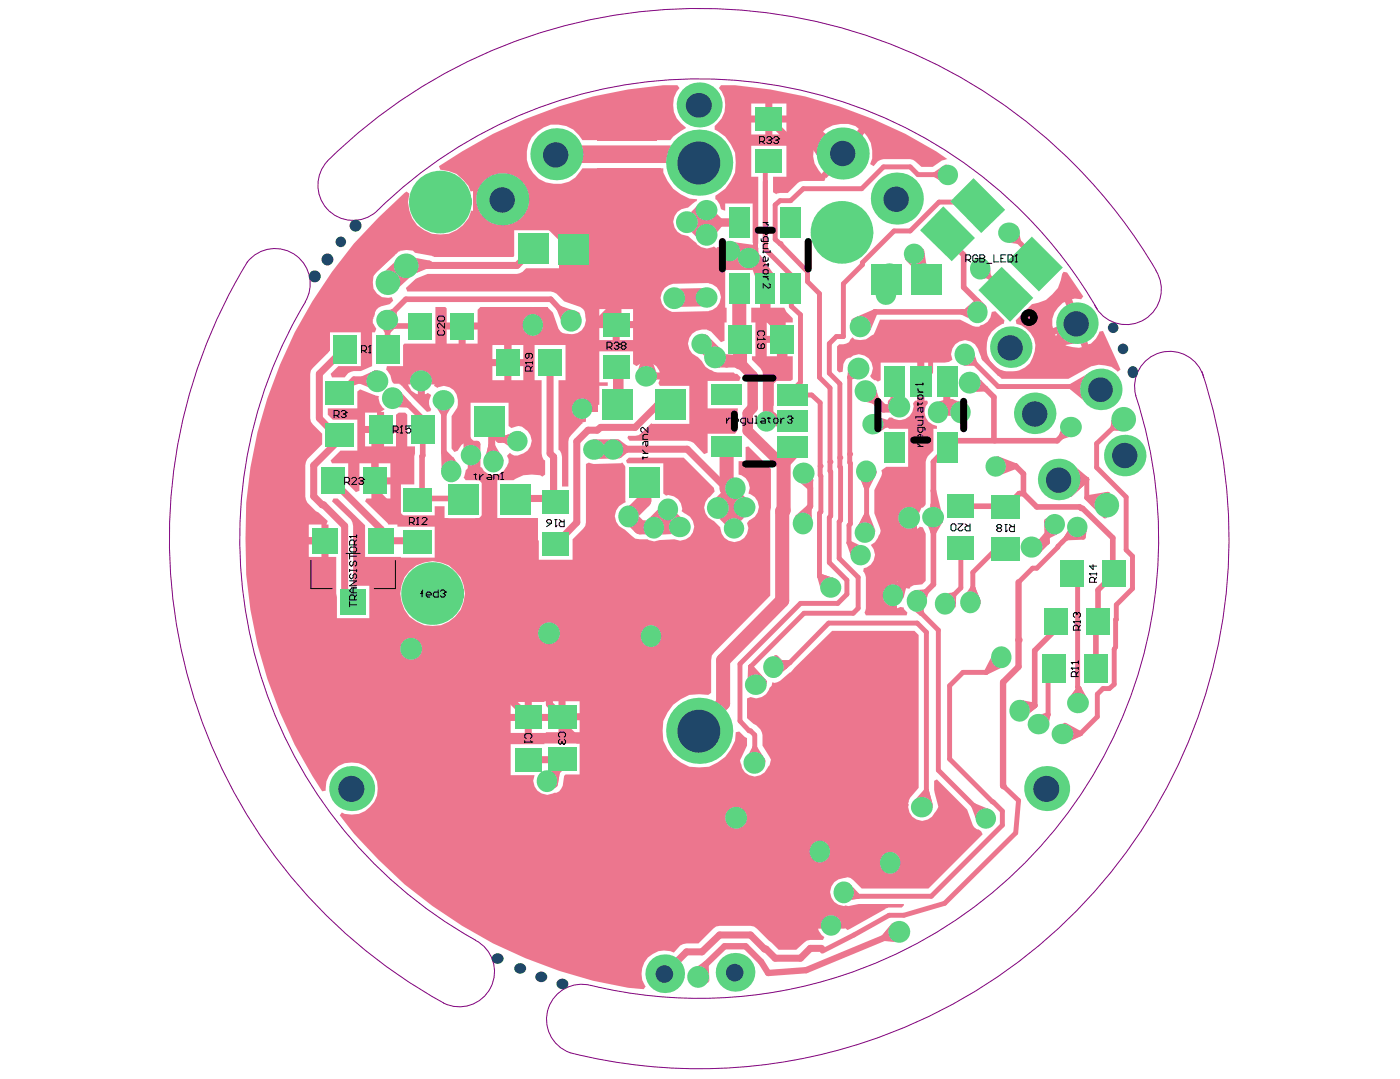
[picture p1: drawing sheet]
<svg xmlns="http://www.w3.org/2000/svg" width="269mm" height="207mm" viewBox="0 0 269 207" stroke-linecap="round" stroke-linejoin="round" font-family="sans-serif">
<path d="M62.9 30.9a6.8 6.8 0 0 0 .1 9.3 6.8 6.8 0 0 0 9.3 .4M62.9 30.9a101.6 101.6 0 0 1 159.1 21M58.6 57.9a6.8 6.8 0 0 0-2.8-9.5 6.8 6.8 0 0 0-9.3 3.6 101.8 101.8 0 0 0 38.7 140.5M58.6 57.9a88.2 88.2 0 0 0 32.7 122.5M72.3 40.6a88.1 88.1 0 0 1 138.4 18.7M221.9 51.9a6.8 6.8 0 0 1-2.4 9.5 6.8 6.8 0 0 1-9.3-2.9M230.8 71.3a101.7 101.7 0 0 1-121.4 130.7 6.8 6.8 0 0 1-4.2-8.3 6.8 6.8 0 0 1 8.2-4.6 88.2 88.2 0 0 0 104.7-113.1 6.8 6.8 0 0 1 4.8-8.3 6.8 6.8 0 0 1 8.2 4.8M91.3 180.4a6.8 6.8 0 0 1 2.9 9.1 6.8 6.8 0 0 1-9 3" fill="none" stroke="#800080" stroke-width=".19"/>
<g fill="#a6968d">
<path d="M161.1 170.7a1.08 1.08 0 0 1 1.6-.2 1.08 1.08 0 0 1 0 1.6 1.09 1.09 0 0 1-1.4 0 1.09 1.09 0 0 1-.2-1.4z"/>
<path d="M135.1 56.2a1.07 1.07 0 0 1 1.6 .9 1.07 1.07 0 0 1-1.6 .9 1.24 1.24 0 0 1 0-1.8z"/>
<path d="M203.4 139.9a1.07 1.07 0 0 1 1.6 1 1.07 1.07 0 0 1-1.6 .9 1.24 1.24 0 0 1 0-1.9z"/>
<path d="M185.4 115a1.08 1.08 0 0 1 1.6-.2 1.08 1.08 0 0 1 0 1.6 1.09 1.09 0 0 1-1.4 0 1.09 1.09 0 0 1-.2-1.4z"/>
<path d="M180.5 115.3a1.08 1.08 0 0 1 1.6-.2 1.08 1.08 0 0 1 0 1.6 1.09 1.09 0 0 1-1.4 0 1.09 1.09 0 0 1-.2-1.4z"/>
<path d="M175.1 114.7a1.08 1.08 0 0 1 1.6-.2 1.08 1.08 0 0 1 0 1.6 1.09 1.09 0 0 1-1.4 0 1.09 1.09 0 0 1-.2-1.4z"/>
<path d="M176.4 154a1.07 1.07 0 0 1 1.6 .9 1.07 1.07 0 0 1-1.6 .9 1.24 1.24 0 0 1 0-1.8z"/>
<path d="M191.3 125.5a1.08 1.08 0 0 1 1.6-.2 1.08 1.08 0 0 1 0 1.7 1.09 1.09 0 0 1-1.4-.1 1.09 1.09 0 0 1-.2-1.4z"/>
<path d="M198.8 138a1.07 1.07 0 0 1 1.6 1 1.07 1.07 0 0 1-1.6 .9 1.24 1.24 0 0 1 0-1.9z"/>
<path d="M194.8 135.8a1.08 1.08 0 0 1 1.7-.2 1.08 1.08 0 0 1 0 1.6 1.09 1.09 0 0 1-1.4 0 1.09 1.09 0 0 1-.3-1.4z"/>
<path d="M206.4 134a1.07 1.07 0 0 1 1.6 .9 1.07 1.07 0 0 1-1.6 .9 1.24 1.24 0 0 1 0-1.8z"/>
<path d="M187.3 51a1.08 1.08 0 0 1 1.6-.3 1.08 1.08 0 0 1 0 1.7 1.09 1.09 0 0 1-1.4-.1 1.09 1.09 0 0 1-.2-1.3z"/>
<path d="M193.1 43.7a1.07 1.07 0 0 1 1.7 1 1.07 1.07 0 0 1-1.7 .9 1.24 1.24 0 0 1 0-1.9z"/>
<path d="M178.6 98.3a1.07 1.07 0 0 1 1.6 1 1.07 1.07 0 0 1-1.6 .9 1.24 1.24 0 0 1 0-1.9z"/>
<path d="M179.2 78.5a1.08 1.08 0 0 1 1.6-.2 1.08 1.08 0 0 1 0 1.6 1.09 1.09 0 0 1-1.4 0 1.09 1.09 0 0 1-.2-1.4z"/>
<path d="M170.5 113.6a1.08 1.08 0 0 1 1.6-.2 1.08 1.08 0 0 1 0 1.7 1.09 1.09 0 0 1-1.4-.1 1.09 1.09 0 0 1-.2-1.4z"/>
<path d="M205 81a1.07 1.07 0 0 1 1.6 1 1.07 1.07 0 0 1-1.6 .9 1.24 1.24 0 0 1 0-1.9z"/>
<path d="M183.5 78.5a1.08 1.08 0 0 1 1.6-.2 1.08 1.08 0 0 1 0 1.6 1.09 1.09 0 0 1-1.4 0 1.09 1.09 0 0 1-.2-1.4z"/>
<path d="M170.2 51.6a1.07 1.07 0 0 1 1.6 .9 1.07 1.07 0 0 1-1.6 .9 1.24 1.24 0 0 1 0-1.8z"/>
<path d="M153.2 99.9a1.08 1.08 0 0 1 1.7-.2 1.08 1.08 0 0 1 0 1.6 1.09 1.09 0 0 1-1.4-.1 1.09 1.09 0 0 1-.3-1.3z"/>
<path d="M165.4 89.9a1.08 1.08 0 0 1 1.6-.2 1.08 1.08 0 0 1 0 1.6 1.09 1.09 0 0 1-1.4 0 1.09 1.09 0 0 1-.2-1.4z"/>
<path d="M176.5 52a1.08 1.08 0 0 1 1.6-.2 1.08 1.08 0 0 1 0 1.7 1.09 1.09 0 0 1-1.4-.1 1.09 1.09 0 0 1-.2-1.4z"/>
<path d="M143.2 48.6a1.07 1.07 0 0 1 1.6 .9 1.07 1.07 0 0 1-1.6 1 1.24 1.24 0 0 1 0-1.9z"/>
<path d="M140.3 93.1a1.08 1.08 0 0 1 1.6-.2 1.08 1.08 0 0 1 0 1.6 1.09 1.09 0 0 1-1.4 0 1.09 1.09 0 0 1-.2-1.4z"/>
<path d="M129.9 100.2a1.07 1.07 0 0 1 1.7 .9 1.07 1.07 0 0 1-1.7 1 1.24 1.24 0 0 1 0-1.9z"/>
<path d="M127.3 97.2a1.08 1.08 0 0 1 1.6-.2 1.08 1.08 0 0 1 0 1.6 1.09 1.09 0 0 1-1.4-.1 1.09 1.09 0 0 1-.2-1.3z"/>
<path d="M124.6 100.7a1.08 1.08 0 0 1 1.6-.2 1.08 1.08 0 0 1 0 1.6 1.09 1.09 0 0 1-1.4 0 1.09 1.09 0 0 1-.2-1.4z"/>
<path d="M119.8 98.5a1.08 1.08 0 0 1 1.6-.2 1.08 1.08 0 0 1 0 1.6 1.09 1.09 0 0 1-1.4 0 1.09 1.09 0 0 1-.2-1.4z"/>
<path d="M123.5 71.3a1.07 1.07 0 0 1 1.6 .9 1.07 1.07 0 0 1-1.6 1 1.24 1.24 0 0 1 0-1.9z"/>
<path d="M142.4 96.4a1.07 1.07 0 0 1 1.6 1 1.07 1.07 0 0 1-1.6 .9 1.24 1.24 0 0 1 0-1.9z"/>
<path d="M104.1 149.3a1.08 1.08 0 0 1 1.6-.2 1.08 1.08 0 0 1 0 1.6 1.09 1.09 0 0 1-1.4 0 1.09 1.09 0 0 1-.2-1.4z"/>
<path d="M77.1 50.4a1.08 1.08 0 0 1 1.6-.2 1.08 1.08 0 0 1 0 1.6 1.09 1.09 0 0 1-1.4 0 1.09 1.09 0 0 1-.2-1.4z"/>
<path d="M73.6 53.7a1.08 1.08 0 0 1 1.6-.3 1.08 1.08 0 0 1 0 1.7 1.09 1.09 0 0 1-1.4-.1 1.09 1.09 0 0 1-.2-1.3z"/>
<path d="M73.8 60.5a1.07 1.07 0 0 1 1.6 .9 1.07 1.07 0 0 1-1.6 .9 1.24 1.24 0 0 1 0-1.8z"/>
<path d="M93.8 88a1.08 1.08 0 0 1 1.6-.2 1.08 1.08 0 0 1 0 1.6 1.09 1.09 0 0 1-1.4 0 1.09 1.09 0 0 1-.2-1.4z"/>
<path d="M113.5 85.4a1.07 1.07 0 0 1 1.6 .9 1.07 1.07 0 0 1-1.6 .9 1.24 1.24 0 0 1 0-1.8z"/>
<path d="M85.7 89.9a1.08 1.08 0 0 1 1.6-.2 1.08 1.08 0 0 1 0 1.6 1.09 1.09 0 0 1-1.4 0 1.09 1.09 0 0 1-.2-1.4z"/>
<path d="M124.1 121.5a1.08 1.08 0 0 1 1.6-.2 1.08 1.08 0 0 1 0 1.6 1.09 1.09 0 0 1-1.4 0 1.09 1.09 0 0 1-.2-1.4z"/>
<path d="M156.5 162.8a1.08 1.08 0 0 1 1.6-.2 1.08 1.08 0 0 1 0 1.6 1.09 1.09 0 0 1-1.4 0 1.09 1.09 0 0 1-.2-1.4z"/>
<path d="M135.1 39.4a1.07 1.07 0 0 1 1.6 .9 1.07 1.07 0 0 1-1.6 1 1.24 1.24 0 0 1 0-1.9z"/>
<path d="M170 165a1.08 1.08 0 0 1 1.6-.2 1.08 1.08 0 0 1 0 1.6 1.09 1.09 0 0 1-1.4 0 1.09 1.09 0 0 1-.2-1.4z"/>
<path d="M84.6 75.9a1.07 1.07 0 0 1 1.6 .9 1.07 1.07 0 0 1-1.6 .9 1.24 1.24 0 0 1 0-1.8z"/>
<path d="M101.4 61.8a1.08 1.08 0 0 1 1.6-.2 1.08 1.08 0 0 1 0 1.6 1.09 1.09 0 0 1-1.4-.1 1.09 1.09 0 0 1-.2-1.3z"/>
<path d="M186.7 59.3a1.08 1.08 0 0 1 1.7-.2 1.08 1.08 0 0 1-.1 1.6 1.09 1.09 0 0 1-1.3 0 1.09 1.09 0 0 1-.3-1.4z"/>
<path d="M184.3 67.4a1.08 1.08 0 0 1 1.6-.2 1.08 1.08 0 0 1 0 1.7 1.09 1.09 0 0 1-1.4-.1 1.09 1.09 0 0 1-.2-1.4z"/>
<path d="M147.6 127.4a1.08 1.08 0 0 1 1.6-.2 1.08 1.08 0 0 1 0 1.6 1.09 1.09 0 0 1-1.4 0 1.09 1.09 0 0 1-.2-1.4z"/>
<path d="M144.5 130.5a1.07 1.07 0 0 1 1.6 .9 1.07 1.07 0 0 1-1.6 .9 1.24 1.24 0 0 1 0-1.8z"/>
<path d="M211.6 96.4a1.08 1.08 0 0 1 1.6-.3 1.08 1.08 0 0 1 0 1.7 1.09 1.09 0 0 1-1.4-.1 1.09 1.09 0 0 1-.2-1.3z"/>
<circle cx="129.5" cy="57.2" r="1.01"/>
<circle cx="159.6" cy="177.6" r="1.15"/>
<circle cx="172.7" cy="178.8" r="1.01"/>
<circle cx="189.3" cy="157.1" r="1.15"/>
<circle cx="144.9" cy="146.4" r="1.01"/>
<circle cx="134" cy="187.5" r="1.01"/>
<circle cx="182" cy="33.6" r="1.15"/>
<circle cx="191.2" cy="89.5" r="1.15"/>
<circle cx="134.7" cy="66" r="1.15"/>
<circle cx="186.2" cy="73.4" r="1.01"/>
<circle cx="164.8" cy="70.7" r="1.01"/>
<circle cx="159.5" cy="112.8" r="1.12"/>
<circle cx="165.2" cy="106.5" r="1.15"/>
<circle cx="166.1" cy="102.2" r="1.15"/>
<circle cx="154.3" cy="90.8" r="1.05"/>
<circle cx="174.6" cy="99.4" r="1.01"/>
<circle cx="172.7" cy="78" r="1.01"/>
<circle cx="166.2" cy="75.1" r="1.01"/>
<circle cx="147.2" cy="80.9" r="1.15"/>
<circle cx="167.6" cy="81.4" r="1.12"/>
<circle cx="175.5" cy="48.7" r="1.15"/>
<circle cx="170.1" cy="56.6" r="1.15"/>
<circle cx="165.2" cy="62.7" r="1.08"/>
<circle cx="140.9" cy="101.4" r="1.15"/>
<circle cx="137.8" cy="97.5" r="1.01"/>
<circle cx="109.7" cy="61.5" r="1.05"/>
<circle cx="72.5" cy="73.2" r="1.01"/>
<circle cx="75.4" cy="76.4" r="1.05"/>
<circle cx="117.7" cy="86.3" r="1.15"/>
<circle cx="99.3" cy="84.7" r="1.15"/>
<circle cx="78.9" cy="124.5" r="1.01"/>
<circle cx="111.8" cy="78.4" r="1.15"/>
<circle cx="90.4" cy="87.4" r="1.15"/>
<circle cx="105.4" cy="121.5" r="1.01"/>
<circle cx="141.3" cy="156.9" r="1.01"/>
<circle cx="80.8" cy="73.1" r="1.05"/>
<circle cx="215.7" cy="80.5" r="1.08"/>
<circle cx="131.9" cy="42.6" r="1.01"/>
<circle cx="135.7" cy="45.1" r="1.01"/>
<circle cx="137.3" cy="68.6" r="1.01"/>
<circle cx="140.1" cy="48.2" r="1.15"/>
<circle cx="206.8" cy="101.1" r="1.15"/>
<circle cx="202.5" cy="100.6" r="1.15"/>
<circle cx="198" cy="105" r="1.05"/>
</g>
<g fill="#ec768e">
<path d="M146.3 55.4v3.7h-2.1v2.8h.9v6.5h-.7v.7l1.6 1.6 .4 .6 .1 .9v5.5l.6 .4-.6 .1v2.6h1.4v-2.6l.7-.4v-4.7h3.2l.4-.3v-4.4h-1.3v-6.5h1.3v-.8l-1.2-1.2-.4-.8h-3v-3.7zM147.2 61.9h2.3v2.6h-2.3zM147.2 65.8h2.3v2.6h-2.3z"/>
<path d="M138.4 16.4l-.4 .5a5 5 0 0 1-.8 7.3v.7a7.2 7.2 0 0 1 3.9 8.2 7.4 7.4 0 0 1-3.7 4.5v.6l.2 .2 .6 .8 .2 .9 .7 .3h.1v-1.3h5.3v7.5l.6 .3 .5-.1v-12.9h-1.4v-5.9h6.8v5.9h-2.6v3l.7 .4v-.1l.7-.2h1.5l2.3-2.1 .6-.2h4.1l.3-.6 .1 .1 7.3-8.7a5.3 5.3 0 0 1 1.1 6l.6 .4 .9-1 1-.4h5.2l.9 .4 1.2 1.1h2.2l1.7-1.2 1.1-.3a86.2 86.2 0 0 0-40.8-14.1zM144.2 19.9h2.7v2.3h-2.7zM148.3 19.9h2.7v2.3h-2.7zM144.2 23.5h2.7v2.3h-2.7zM148.3 23.5h2.7v2.3h-2.7zM158.6 24.7a6.4 6.4 0 0 1 5.6-.5l.7 .5-3.1 3.8-3.8-3.2zM157.1 26.4l3.8 3.1-3.1 3.9a5.5 5.5 0 0 1-.7-7z"/>
<path d="M161.1 66.1l-.4 .4v4.6l.4 .4 .7-.2 .1-1.4a1.36 1.36 0 0 1 1.4-1.3 2.6 2.6 0 0 1 3.4 .1 2.6 2.6 0 0 1 .4 3.5l.8 .8h.3l.4 .2 .5-.2v-3.4h7v7.3h-.4l-.4 .5a2.59 2.59 0 0 1-1.1 2.8 2.59 2.59 0 0 1-2.9-.1h-.6l-.4 .6h-2.6v1.3h2.6v-.1l.4 .4h3.7v7.3h-4.2l-1 .7 .2 .5-.2 .5-1.3 2.7v4.5l1.1 2.8 .1 .6-.1 .5a4.4 4.4 0 0 1-1.8 2.2 2.64 2.64 0 0 1-1.3 4.4l-.2 .7h.2l.4 1.1v5.9l-.3 .9 .3 .5h7.8l.1-.5-.6-.7v-.3l-.7-.1-.7 .2v-5.1l1.2 .7a1.2 1.2 0 0 0 1.2 .7l.2-.2a1.06 1.06 0 0 1 .9-.5l1.4-.1 .6-.7v-9.1l-.5-1.2-.7-.1v.1l-.8 .5-.4 .2v-5.1l1.2 .6h.7l.5-.6v-8.2l.4-1 1.1-1.1v-4.2h.7v-.5a2.65 2.65 0 0 1-1.8-4.4l-.1-.5h-.5v-7.3h3.9l.8-.1 .7-.4a2.66 2.66 0 0 1 1.5-3.7 2.66 2.66 0 0 1 3.5 1.9l.6 1.6 3.8 3.8h12.9l3.9-2.2a4.7 4.7 0 0 1 5.5 .8l.6-.4-3.4-7.4-.7 .1-.7 1.4-.9 .9-.6 .2-3.1-8.7 .6-.1 1.2 .1 .4-.5-3.1-4.6-.7-.1-.3 .4-.8 2.7-1 1.2-1.3 1.1-2.7 .8-3.1 3.1 .2 .7a4.6 4.6 0 0 1 3.1 6.4 4.5 4.5 0 0 1-5 2.7 4.7 4.7 0 0 1-3.9-4.3 4.7 4.7 0 0 1 3.3-4.8l.2-.7-1.8-1.8-.7 .2a2.6 2.6 0 0 1-2.1 2.5l-.3 .3-1.2-.1-2.4-1.3h-15.4l-1.3 2.9-.5 .3a2.73 2.73 0 0 1-3.1 .6l-.4-.4-.7 1-1.1 .4zM204.1 58.1l.4-.1 1.3 3.6-3.6 1.4a3.9 3.9 0 0 1 .9-3.9zM202.6 64.2l3.8-1.4 1.3 3.8a4.4 4.4 0 0 1-5.1-2.4zM172.7 97.4l1.3-.6v1.8h-1.9zM172.1 100h1.9v1.9a2.53 2.53 0 0 1-1.9-1.9zM169.6 112.3l1.3-.7v1.9h-1.9zM169 114.9h1.9v1.8a2.53 2.53 0 0 1-1.9-1.8z"/>
<path d="M72.7 41.8a87.3 87.3 0 0 0-25.4 54.7l-.2 6.9 .2 6.9a87.9 87.9 0 0 0 14.6 41.6l.6-.2v-.4a5 5 0 0 1 5.7-5 5 5 0 0 1 4.2 6.3 5 5 0 0 1-6.8 3.3l-.4 .6 2.7 3.5a88.6 88.6 0 0 0 52.7 29.6l3 .2 .4-.5a4.4 4.4 0 0 1 .2-5.3 4.4 4.4 0 0 1 5.2-1.2l1.2-1.3 .5-.3 .7-.1h2.3l2.9-2.9 .5-.4 .7-.1h5.9l.7 .1 4.7 4.5h3.4l2-1.8 .7-.1h2.4l.3-.6-.5-.4-.7-1.2h5.1v-.1l.6 .4 7.2-4.1v-.1l.6-.1h2.6l.4-.4v-.3h-8.7l-2 .4-.6-.1-.2 .1a2.7 2.7 0 0 1-2.7-2.8 2.7 2.7 0 0 1 2.8-2.6l.6-.1 .5 .1 2.2 2h12.8l10.4-10.4a1.19 1.19 0 0 0-1.1-.9l-.8-.8-1.1-3-5.8-5.8-.5 .3v1.7l.8 3.3-.7 1a2.62 2.62 0 0 1-3.2 1.5 2.62 2.62 0 0 1-1.8-3l-.1-.2 .4-1.1 1.6-1.9v-29.3l-.8-.8h-15.8l-8 7.9-2 1.7-1.1 .4-.4-.2-.1 .7-.4 .4a2.62 2.62 0 0 1-3.7 1.8l-.7 .2v3.8l1.3 1.1 .5 .3 .8 .8 .4 1.1v2l1.6 2.7a2.26 2.26 0 0 1-.6 1.6 2.6 2.6 0 0 1-2.8 1.6 2.6 2.6 0 0 1-2.2-2.3l-.3-.8 1.3-2.8v-1.5l-.5-.3-.9-.9-.7 .1-.2 1.6a7.7 7.7 0 0 1-5 5 7.2 7.2 0 0 1-8.7-8.7 7.7 7.7 0 0 1 5-5l1.9-.2 1.7 .2 .5-.4v-6.3l.2-.9 11.2-11.5 .1-24.3-4.3-4.3-.5 .1v2.7h-1.4v2.6l.6 .1a2.66 2.66 0 0 1 1.3 3.5 2.66 2.66 0 0 1 2 2.5 2.66 2.66 0 0 1-1.9 2.7l-.4 .5 .3 .9a2.7 2.7 0 0 1-2.8 2.7 2.7 2.7 0 0 1-2.6-2.8l-1.5-1.3a2.55 2.55 0 0 1-.5-4.5l.9-1.1-.1-.7-5.8-5.8h-10.6l-.5 .6 .3 .5h6.9v5.8l.5 .4 .4-.1a2.61 2.61 0 0 1 2.6 3.1l.8 .5a2.69 2.69 0 0 1 1.3 3.6 2.69 2.69 0 0 1-3.6 1.3l-2.7 .1a2.72 2.72 0 0 1-2.4-.1l-2.3-.1a12.7 12.7 0 0 0-3.1-2.5 2.77 2.77 0 0 1 1.3-4.6l-.1-.1v-6.6l-.6-.8-.2 .1-5.3 .1-1-.2-.5 .2v11.3l-.1 .6-.4 .6-2.1 2v3.9h-6.4v-3.6l-.6-.4-.8 .1a6.1 6.1 0 0 1-5.8-4h-.8v-7.3h3.1l1.9-1 1.6-.1 1.6 .1 .4 .3 .6-.4v-2.7l-.3-.2-.4-1.2v-14h-1.4v-6.8h6v6.8h-1.4v13.3l.3 .2 .3 .5 .1 .7v5.7h1.2v-8.7l.2-.7 2.4-2.7h.1v-.2l.7-.2v-1.8h1.9l.1-.7-.1-.7h.7v-3.6h1.6v-.7h-1.6v-6h6.5v2.5l.6 .4 1.2-.7v2.6h.7v.6h2.6l-.3 .7 .3 .6h5.7v7.2h-7.2l-.1-.1-2.5 2.3-2 .1-.1 .4 .4 .6h11.1l1.2 .4 2 2.2 .7-.3v-3.7h5.2l.4-.5v-3.4l.2-.9h-5.8v-5.3h6.1l.2-.7-.7-.6h-.4l-.2-.3h-3.1l-.7-.2a4.3 4.3 0 0 1-2.3-2l-1.1-.9a2.75 2.75 0 0 1-1.4-3.4 2.75 2.75 0 0 1 3.3-1.8l.8 .3 2 2.2 .7-.3v-3.5h.4v-2.8h-.3v-7.3h2.3l.3-.6-.4-.7-.5 .2v-2.6h-.7v-.7h-2.6v.3l-.5-.4-.3 .1a2.47 2.47 0 0 1-3.1-.8l-1.6-1.3a2.71 2.71 0 0 1-2.8-2.7 2.71 2.71 0 0 1 2.8-2.7l1.6-1.2 .1-.3v-.2l-1.4-.1a7.7 7.7 0 0 1-5-5v-.8h-1.3a6.1 6.1 0 0 1-5.5 3.5 6.1 6.1 0 0 1-5.5-3.5h-3.3l-.4 .5a5.6 5.6 0 0 1-9 .4 5.7 5.7 0 0 1 .2-7.5 5.7 5.7 0 0 1 7.5-.8l1.1 1 .6 1h3.3l.1-.4a6.2 6.2 0 0 1 10.9 .4h2.6l.6-.7 2.4-1.6-1-.9a4.9 4.9 0 0 1-.2-6.8l-.4-.5h-2.7a88.6 88.6 0 0 0-43.1 15.5l.2 .7 1.7 .2 1.5 .6 2.3 2.3 .4 1.1 .6-.2v-.2l.7-1.4 .7-.5 3.1 3.7-3.8 3.2-.5-.9-.7-.1-.5 1.5a6.2 6.2 0 0 1-7.8 2.7 6.2 6.2 0 0 1-3.6-7.4l-.5-.4-.4 .2zM93.3 33.5a5.5 5.5 0 0 1 7.1 .7l-3.8 3.1zM97.4 38.4l3.8-3.3a5.7 5.7 0 0 1-.6 7.1zM72.5 51.9l4.1-3.7 1.5-.2 1.2 .1 .4 .4 3.1 .6 .5 .2h15.3l.1-.2v-5l-.6-.3a5.1 5.1 0 0 1-4.9-.8l-.7-.6 3.9-3.2 3.1 3.9-.6 .4h-.3l.1 .7h10.7v7.3h-8.4l-.6 .7-1.1 .4h-17.2l-2.3 .9-1.9 1.8 .3 .6h27.6l1 .5 1.5 1.4 3.1 1.1a1.66 1.66 0 0 1 1 1.8 2.79 2.79 0 0 1-.8 2.8 2.79 2.79 0 0 1-2.9 .6l-.6-.2-.9-.8-1-3.1-1.1-1.1h-2.6l-.1 .7-.2-.7h-10l-.5 .6v2.4h-5.9v-2.7l-.3-.3h-1.9v7h-5.9l-.3 .3v4.1h-3.1l-.2 .6a3.9 3.9 0 0 1 1.3 2.5l.2 .2h.7a1.06 1.06 0 0 1 1 .6l4.7 4.9 .7-.2 .1-.4a2.29 2.29 0 0 1 0-2.7l-.7-.4-.5 .3v-1.9h1.9l-.2 .3 .7 .4a2.65 2.65 0 0 1 3.9 2.5l-.1 1.2-1.1 1.7v6.2l.6 .7 .6-.3a2.67 2.67 0 0 1 1.9-1.8v5.2l-.4 .4-.4 1.3 .4 .6h3.1v7.3h-7.1v-2.3h-1.9v1.7h-6.5v-5.9h2.6v-5.4l.1-.6v-1.3h-1.5v-6.1l-.4-.4h-1.2l-.6 .4v2.2h-2.3v-2.7h-.6l.8-.6-.4-.3-.6-.8-.2-1.1 .1-.2-.7-.2-2.9-1.2-.6 .4v3.3h-5.7v1.2l1 .9h4.7v6h-3.2l-1.9 1.9 .2 .5h3.2v4.1l1.4 1.5 .7-.3v-1.2h2.3v2.7h-.9l-.3 .5 4.5 4.5h1.7v.4h7.2v5.9l-13.4-.1v-6.1l-5.3-5.1h-.8l-.3 .5 3.7 3.5 .3 .6 .1 .6v11.5h3.1v6.2h-6.2l-.1-11.7h-1.5v-6.2h-.4l.2-.7-1.6-1.5a5.9 5.9 0 0 1-2.5-2.6l-.2-.6v-6l.2-.7 .2-.5 2.9-2.8v-2.1l-1.8-1.7-.4-.6-.1-.6v-8.5l.1-.7 3.6-3.8v-3.5h6v6.5h-4.3l-1.5 1.5 .2 .6h2.5a2.74 2.74 0 0 1 3.1-1.2l2.1-.9v-6.5h.6l.3-.7-.6-.9a1.44 1.44 0 0 1 .2-1.5 2.1 2.1 0 0 1 1.3-1.9l1.6-.4 .7-.7-.3-.7a2.72 2.72 0 0 1-3.6-2.8l.1-1.2zM110.8 44.2h2.9v3h-2.9zM137.6 48.8h1.9v1.9a2.53 2.53 0 0 1-1.9-1.9zM110.8 48.5h2.9v3h-2.9zM127.6 55.3a3.4 3.4 0 0 1 1.9-.8l6.2-.2a2.7 2.7 0 0 1 2.7 2.7 2.7 2.7 0 0 1-2.7 2.7l-6.3 .2a2.75 2.75 0 0 1-2.3-1.8 2.75 2.75 0 0 1 .5-2.8zM100.5 60.4l1.2-.7v1.9h-1.9zM103.1 59.7a2.53 2.53 0 0 1 1.8 1.9h-1.8zM115.1 59.3h2.5v2.3h-2.5zM119 59.3h2.6v2.3h-2.6zM99.8 63h1.9v1.9a2.53 2.53 0 0 1-1.9-1.9zM103.1 63h1.8a2.53 2.53 0 0 1-1.8 1.9zM115.1 63h2.5v2.3h-2.5zM119 63h2.6v2.3h-2.6zM85.8 63.2h2.3v2.7h-2.3zM89.4 63.2h2.3v2.7h-2.3zM94.5 66.2h2.3v2.7h-2.3zM98.2 66.2h2.3v2.7h-2.3zM124.8 69.6a2.53 2.53 0 0 1 1.9 1.9h-1.9zM79 71.2l.8-.7h.4v1.9h-1.9zM81.6 70.5h.4l.8 .7 .7 1.2h-1.9zM94.5 70.3h2.3v2.7h-2.3zM98.2 70.3h2.3v2.7h-2.3zM78.3 73.8h1.9v1.9a2.53 2.53 0 0 1-1.9-1.9zM109.9 76.5l1.3-.7v1.9h-1.9zM112.5 75.8a2.53 2.53 0 0 1 1.9 1.9h-1.9zM109.3 79.1h1.9v1.8a2.53 2.53 0 0 1-1.9-1.8zM70.1 79.2h2.3v2.6h-2.3zM90.4 77.3h7.3v4.5l.5 .4 .8-.3a1.57 1.57 0 0 1 1.9 .5 2.59 2.59 0 0 1 1.2 2.7 2.59 2.59 0 0 1-2 2.1 1.54 1.54 0 0 1-2.2-.3l-.5 .5a1.76 1.76 0 0 1-.2 2.2 2.58 2.58 0 0 1-2.3 1.6 2.58 2.58 0 0 1-2.4-1.5l-.7-.1-.6 .3v-5.2l-.8-.1zM70.1 83.1h2.3v2.6h-2.3zM73.7 83.1h2.3v2.6h-2.3zM69 88.9h2.3v2.7h-2.3zM72.7 88.9h2.3v2.7h-2.3zM72.7 93h2.3v2.7h-2.3zM59.3 100.7h2.4v2.4h-2.4zM59.3 104.5h2.4v2.4h-2.4zM78.6 109.6a6.2 6.2 0 0 1 6.8-1.4 6.2 6.2 0 0 1 3.9 5.7 6.2 6.2 0 0 1-6.2 6.2 6.2 6.2 0 0 1-6.2-6.2l.2-1.6 .6-1.5zM103.6 119.6l1.2-.7v1.9h-1.9zM106.2 118.9a2.53 2.53 0 0 1 1.9 1.9h-1.9zM123.2 120.1l1.2-.6v1.8h-1.9zM125.7 119.5a2.53 2.53 0 0 1 1.9 1.8h-1.9zM77.1 122.6l1.2-.7v1.9h-1.9zM79.7 121.9a2.53 2.53 0 0 1 1.9 1.9h-1.9zM102.9 122.2h1.9v1.8a2.53 2.53 0 0 1-1.9-1.8zM106.2 122.2h1.9a2.53 2.53 0 0 1-1.9 1.8zM122.5 122.7h1.9v1.9a2.53 2.53 0 0 1-1.9-1.9zM125.7 122.7h1.9a2.53 2.53 0 0 1-1.9 1.9zM76.4 125.1h1.9v1.9a2.53 2.53 0 0 1-1.9-1.9zM79.7 125.1h1.9a2.53 2.53 0 0 1-1.9 1.9zM108.6 134.6h2.7v2.3h-2.7zM98.1 134.7h2.7v2.3h-2.7zM108.6 138.2h2.7v2.3h-2.7zM98.1 138.4h2.7v2.3h-2.7zM102.1 134.7l5.1-.1v5.9l-5.1 .2zM98.1 142.8l13.2-.1v5.9h-2.7l-.3 .3-.2 1.9a1.58 1.58 0 0 1-1.7 1.3 2.66 2.66 0 0 1-3.1-.3 2.66 2.66 0 0 1-.7-3h-4.5zM139.5 155l1.2-.7v1.9h-1.9zM142.1 154.3a2.53 2.53 0 0 1 1.9 1.9h-1.9zM138.8 157.6h1.9v1.8a2.53 2.53 0 0 1-1.9-1.8zM142.1 157.6h1.9a2.53 2.53 0 0 1-1.9 1.8zM155.6 161.5l1.2-.7v1.9h-1.9zM158.2 160.8a2.53 2.53 0 0 1 1.8 1.9h-1.8zM169.1 163.6l1.2-.6v1.8h-1.9zM171.7 163a2.53 2.53 0 0 1 1.9 1.8h-1.9zM154.9 164h1.9v1.9a2.53 2.53 0 0 1-1.9-1.9zM158.2 164h1.8a2.53 2.53 0 0 1-1.8 1.9zM168.4 166.2h1.9v1.9a2.53 2.53 0 0 1-1.9-1.9zM171.7 166.2h1.9a2.53 2.53 0 0 1-1.9 1.9zM157.8 175.7l1.2-.7v1.9h-1.9zM160.3 175a2.53 2.53 0 0 1 1.9 1.9h-1.9z"/>
</g>
<g fill="none" stroke="#ec768e" stroke-width=".95">
<path d="M205.6 74.2l2.3 .8M205.6 74.2h5.2M209.8 71.8l-4.2 2.4M209.8 73.1l-4.2 1.1M210.6 73.9l.8 .8M203.3 92h5.4M206 90.7l2.7 1.3M208.7 95.5l3.5 3.5M208.7 95.5l4-.6-2.8 .9 1.7 1M208.7 92v3.5M208.7 92l-3.1 2.9M208.7 92l-2.3 1.2"/>
<path d="M215.3 80.4h.5M205.8 101.5l-1 1.7M206.9 100.4v.7l-3.8 3.9M207.5 102.6l-2.7 .6M208.3 101.1l-.3 2-3.2 .1M216.2 105.5l1.3 1.2M217.5 113l-3.2 3.1v2.8h-.1M201.2 137.2l-.5 2.5M201.2 137.2l-2 .6M201.2 137.2l-1.7 1.7M204.4 139.9l3.1 .9M204.5 139.2l3 1.6"/>
<path d="M207.2 134.6l-.1 .3M210.7 133.2v4.4l-3.2 3.2M192.5 155.7v2.7M204.1 140.8h3.4M207.5 140.8l-3.3 1.5M207.5 140.8l-2.5 .9"/>
</g>
<path d="M204.6 81.5l-.8 2.3M205.7 81.9l-1.9 1.9M206.4 83l-2.6 .8M207.3 97.3l.3 .3h.3M210.8 113.2v7.6M195.8 134.9l2.9 .5M198.7 135.4l-1.9 1.5M198.7 135.4h-1.9l-1 .9" fill="none" stroke="#ec768e" stroke-width="1.1"/>
<path d="M192.6 150.8l.1 .1" fill="none" stroke="#ec768e" stroke-width="1.2"/>
<circle cx="195.6" cy="122.8" r=".61" fill="#ec768e"/>
<path d="M195.6 122.8v5.2l-3 2.9" fill="none" stroke="#ec768e" stroke-width="1.2"/>
<g fill="none" stroke="#ec768e" stroke-width=".95">
<path d="M195.6 46.4l3.2 3.2v1.1M184.1 68h1.2M184.4 68.8l.9 .9h1.9M183 114.2v2.1l.1-2.1M184.5 112.8l-3 3M186.8 112.8l-1.8 2.6M186.8 112.8l1.1 2.7M186.8 112.8v2.3l-.4 .4M198.1 104v1.1l.8 .8 .3-.2h.3l1.6-1.7M198.3 109h.8M198.3 103.9l2.8 .1M201.1 103l-1.1 .6"/>
<path d="M201.1 101.6v2.4M201.1 104l-2.7 .3M189.4 129h-4.5l-2.6 2.6M186.9 154.6l1.2 3.2M186.9 154.6l3 1.2M186.9 154.6l2.5 2.4"/>
</g>
<path d="M186.3 73.4h1.7l2.8 2.8M188 74.2l-1.7 .5 2.9-.1M183.3 84.6l-1.5 1.3M190.8 84.5l.2 .1M196.5 94.7l2.6 2.6M196.5 94.7h-.8l-2.6 2.6M196.5 90.9v3.8" fill="none" stroke="#ec768e" stroke-width="1.1"/>
<path d="M181.8 77.3h.9" fill="none" stroke="#ec768e" stroke-width="1.4"/>
<circle cx="186.3" cy="73.4" r=".54" fill="#ec768e"/>
<path d="M180.2 78.9v.2M181.8 73.2v4.1M174.6 98.2l2.2-2.1-3.5 2.7M176.3 81.3l.5 .6M173.4 112.3l-.5 2.2M174.1 111.6l-2.6 2.6" fill="none" stroke="#ec768e" stroke-width="1.4"/>
<path d="M186.9 38.8l.7 .7M187.9 53h1.9M188.3 51.5l1.5 1.5M189.6 51.1l.2 1.9M178.7 71.3l-1.9 1.9M178.7 61.9v4M183.7 61.9l1.5 1.3h3.8M176.1 115.3v1.6" fill="none" stroke="#ec768e" stroke-width=".95"/>
<path d="M185 48.9v6.2M187.7 57.8v2.1h-2.9l2.7 1.3M187.7 57.8l1.3 1.3M187.7 57.8l-2 1.8M179.2 99.2v-5l1.2 5M174.9 116.1l2 1.6-1-3.9 1.8-.2-.9 3.4M179.2 112.2l-3.1 3.1" fill="none" stroke="#ec768e" stroke-width="1.1"/>
<path d="M171.8 73.2v3.4" fill="none" stroke="#ec768e" stroke-width="1.6"/>
<circle cx="178.7" cy="65.9" r=".47" fill="#ec768e"/>
<path d="M174.5 49.6l3 3M175.6 48.6v2.1l.8 .1 .4-2.6 .7 4.4M177.5 52.6v.6l.4 .4" fill="none" stroke="#ec768e" stroke-width="1.4"/>
<g fill="none" stroke="#ec768e" stroke-width=".95">
<path d="M174.8 32l1.5 1.5h3.2M180.3 38.8l-5.5 5.5h-3.1M161.3 89.6l.1 .1M165.2 90.5l1.2 3.1 1.5-2.9M166.4 90.4v8.4M162.6 111.3v2.7l-1.7 1.8M163 104.2l2.9 1.3M163 104.2l1.1 3.1M163 104.2l2.3 2.3M163.3 100.5l-.3 .3v3.4M164.8 116.7l-1 1M166.4 101.9l-.3 .3"/>
<path d="M162.1 171.2l.8 .8h1.9M162.8 169.8l2 2.2M164.8 172l-2.2 .4"/>
</g>
<g fill="#ec768e">
<circle cx="163.2" cy="87.2" r=".47"/>
<circle cx="161.3" cy="87.8" r=".47"/>
</g>
<path d="M166 76.2l2 .6M166.3 75l1.7 1.8M167.3 74.6l.7 2.2" fill="none" stroke="#ec768e" stroke-width="1.6"/>
<path d="M165.6 50.4v.4l-3.7 3.7M160.6 64.6h1.3M163.4 70l-.2 2.4M164.9 70.7l-1.7 1.7M165.3 71.9l-2.1 .5M150.1 127.2h1.6l-1 .8" fill="none" stroke="#ec768e" stroke-width=".95"/>
<path d="M168 59.9l-4 1.7M168 59.9l-1.3 3.2M168 59.9l-2.8 2.8M154.9 92.7l-1.7-1.2 2.4 2.1v3.6l-.7 1.2" fill="none" stroke="#ec768e" stroke-width="1.1"/>
<path d="M157.2 161.9l-3 1.5M157.8 182h-2.2l-1.9 1.9" fill="none" stroke="#ec768e" stroke-width="1.4"/>
<circle cx="157.5" cy="89.5" r=".47" fill="#ec768e"/>
<path d="M157.5 89.5v1.7l.1 .1v6.9" fill="none" stroke="#ec768e" stroke-width=".95"/>
<path d="M154.4 90.8l1.2 1.4v5l-.3 .2" fill="none" stroke="#ec768e" stroke-width="1.1"/>
<circle cx="154.4" cy="90.8" r=".54" fill="#ec768e"/>
<path d="M150.5 98l-.3 .1M152.2 85.8v1" fill="none" stroke="#ec768e" stroke-width="2.7"/>
<path d="M151.9 58.8l1.8 1.6M151.9 52.8v2.6M153.7 73.4l-1.5 1.5v.9h3.7l1.6 1.5M154.4 90.8l1.3 1.4M157.6 98.2l-.3 .3" fill="none" stroke="#ec768e" stroke-width=".95"/>
<circle cx="149.8" cy="46.8" r=".47" fill="#ec768e"/>
<g fill="none" stroke="#ec768e" stroke-width=".95">
<path d="M147.6 30.9l-.7 .7M154.2 36.2l-2.4 2.3h-2M149.8 46.8l5.3 5.4v1.9M193.5 46.1l2.1 .3M193.8 44.6l1.8 1.8M195 43.8l.6 2.6M67.9 73.1h1.1M69 73.1l3.4 1.4-2-1.4 1.9-1.6-2.7 1.2h-1.7l-2.7 2.7M69 73.1l-3.8 1.4M205.6 74.2l4.4 3.6M201 100l.1 3M205.3 89.2l3.4 2.8"/>
<path d="M210.6 85.1v4.6M216.2 95.4v10.1M91.6 111.5l-.2 .1M198.3 109l-2.7 2.7M205.8 110.1l1.1 1.2M214.2 118.9v5.3M217.5 106.7v6.3M142.1 138.4l1.7 1.9h.3l.8 .8M144.1 128l-.1 3.6M144.1 128l2.7 2.9M144.1 128l1.1 3.3M201.2 129.4v7.8"/>
<path d="M206.9 131.9l.3 .3M207.2 132.2l1.3 2.4M207.2 132.2l-1.5 2M207.2 132.2v2.4M211.8 132.2l-1.1 1M144.9 143.5l1.6 2.6M144.9 143.5l-1.3 2.6M144.9 143.5v2.8M192.7 150.9l2.9 2.7M127.6 186.9h1.5"/>
</g>
<g fill="none" stroke="#ec768e" stroke-width="1.4">
<path d="M151.1 26.4h4.2l3.1 4.5-1.3-4.1M73.7 53.1l3.7-3.4 5 1-6.6 2.7-1.2 .8 3.2-3.3h3.5l-2.4 1.3-3.3 2.9zM102.4 47.8l-3.1 3.1M117 50.8l1.3 1.4M118.3 55.8h3M140.2 48.1l2.7-.5-3-.6 5 .7 .7 4.3 1.3 3.4M143.8 49.5h1.7l.1 .1 2.3 3.2-1 .2M97.5 62.3l4.9 1.1M97.5 62.3h4.9M102.2 60.8l-4.7 1.5M124.1 68.1l-1.2 3.9M124.1 68.1l1.4 3.8"/>
<path d="M124.1 68.1v4.1M142.1 69.6l-.3 .3h-2.3M66.2 83.5l-1-.9v1.7M88.6 84.2h1.1v2.3l.8 .8M89.7 84.3l.9 1h1v1.9M91.6 89.9v1.6h.6l1 .9M95.9 84.3h2.4M97.4 95.7h7.1M99.5 83.4l-2.5 .9 2.1 1.5M106.3 95l.3 .3M115.3 82l-.6 .6h-1.8l-2.1 2.1M118.6 85l1.6 1.2-1.3 1.1"/>
<path d="M53.6 103.8l-.3 .2M66.2 113.9l1.6 1.6M80 103.8l.2 .2M88.5 102.8h3.1M106.6 137.7l4.3 4.3h.9M107.9 137.6l-.1 .1M107.8 145.8l.1-.1v1.3l-1.1 1.1-.4 2.4M139.7 156.9h1.7M144.1 179.4l2.7 2.7h.3M131.8 182.7h3"/>
</g>
<path d="M192.6 130.9v19.9M139.1 181.6h4.1l2.9 3" fill="none" stroke="#ec768e" stroke-width="1.2"/>
<path d="M118.3 70.4l.4 .4M142 63.2l.1 .2M123.7 92.6v3.5M139.5 93.8l1.5 1.5M141.3 93.6v1.9l1.7 1.8M122.9 101.2h2.7M78.6 124l.4 .4" fill="none" stroke="#ec768e" stroke-width="2.7"/>
<path d="M96.4 38.2h4.5M110.1 47.4v.4l2.8 3M118.3 58.2v4.1M144.9 50l2 5.4M142.1 69.6l2.4 2.6M143.6 79.3v3.4" fill="none" stroke="#ec768e" stroke-width="2"/>
<g fill="none" stroke="#ec768e" stroke-width="1.1">
<path d="M77.9 57.4l-3.5 3.5v.4l1.2 1.3v-2.7h-.1M107.4 59.2l3.5 1.2M107.4 59.2l1.3 3.4M107.4 59.2l2.4 2.3M134.5 57.6l-5.1 .8 6.3-.2M135.7 55.8l-6.2 .1M75.4 76.3h1.7M76.2 75.1l1.2 2.5M80.6 62.6h-5.1l-1.1 1M82.8 70.4l-3 1.9M82.8 70.4l-.7 2.8M82.8 70.4l-1.9 1.9v.8"/>
<path d="M85.2 79.5v7.3l1.5 1.4h-.7M81 95.5l.2 .2M81.2 80.4v7l-.2 .2M195 89.5l1.5 1.4M198.7 124.9v10.5M210.8 120.8l-.4 .4v7.2"/>
</g>
<path d="M135.7 40.3h-1.4l-2.3 2.3M136.8 41.8l-3-.4-.1 2.5 1.5-1.3" fill="none" stroke="#ec768e" stroke-width="1.6"/>
<path d="M130.6 29.6l2.2 2.2" fill="none" stroke="#ec768e" stroke-width="3.4"/>
<circle cx="193.1" cy="56.4" r=".47" fill="#ec768e"/>
<g fill="none" stroke="#ec768e" stroke-width=".95">
<path d="M146.9 31.6v16.2l5 5M149.8 38.5l-1 .8M174.8 32h-5.2l-4.1 4.2M180.3 38.8h6.6M181.7 32l-2.2 1.5h2.6M151.9 55.4v3.4M155.1 54.1l2.2 2.3v16l2.1 2.1v14.1M161.9 54.5v10.1M193.1 56.4l.7 .6M69 73.1h3.5M153.7 60.4v13M157.5 77.3v12.2"/>
<path d="M159.2 71.6l2.1 2v16M160.6 64.6l-1.4 1.3M163.2 72.4l.1 28.1M178.7 65.9v5.4M178.7 61.9h5M186.5 67.7l.7 2 4.5 4.5M189 63.2v5.6l2.9 3M202.6 66.1v5.7M203.7 63.6l-1.1 2.5M204.9 65l-2.3 1.1M206.8 62l-4.2 4.1M208 65.1l-5.4 1"/>
<path d="M214.1 79.9l-.4 2.3M157.3 98.5v12M159.4 90.4l.1 .1v8.5M161.4 89.7v10.2l-.3 .2v7.1l3.7 3.6v5.9M166.4 98.8l1.2 3.1M166.4 98.8l-1.5 2.8M166.4 98.8v3.1M202.6 99.7v.8M210.6 89.7l5.6 5.7M213.7 82.2l2 .1M213.7 82.2l-3.1 2.9M215.3 80.4l-1.6 1.8"/>
<path d="M157.3 110.5l.9 2.9M157.3 110.5l2.5 .8M159.1 119.6h17l1.8 1.7v32.7l-.8 .9M176.1 116.9l4.1 4v26.9l6.7 6.8M183 114.2l-2.2 .3M184.5 105.3v7.5M191.4 105.3l-4.6 4.6v2.9M202.6 100.5l.4 .6-1.9 1.9 1.6-.8M202.6 100.5l-2.6 3.1M202.7 100.3l-.1-.2-1.5 1.5M203.1 105l-4 4M206.9 111.3v20.6"/>
<path d="M142.1 127.4v11M148.6 128h2.1M149 126.2l1.7 1.8M150.7 128l-1.9 1.6M182.3 131.6v14.1l10.2 10M191.4 125.1l-2 3.9M192.3 126.1l-2.9 2.9M193.3 127.2l-3.9 1.8M202.3 128.4l-1.1 1M214.2 124.2l-.3 .4v6.7l-.9 .9h-1.2M144.9 141.1v2.4M177.9 153l-2 1 2-2.3 .8 3"/>
<path d="M195.6 153.6l-.6 6.2-13.6 13.6-7.8 2.3h-2.9l-6.7 3.7-6.1 3.1M164.8 172h14"/>
</g>
<g fill="none" stroke="#ec768e" stroke-width="1.4">
<path d="M155.3 26.4h3.4l3.1 3.1M81.3 50.9h18M118.3 58.2l-6.5 6.7M121.3 55.8l2.8 2.8v9.5M61.3 71.8v8.5l3.9 4M66 67h.3M85.4 67.8h3.3M92.1 67.7h-3.2l-.3 .3v16.2M97.5 62.3v7.3M102.2 63.5l2.6 1.4M102.4 62.3l2.4 2.6M103.6 61.3l1.2 3.6"/>
<path d="M126.3 77.7l-4.3 4.3h-6.7M134.8 65.9v1M137.4 68.5l3.7 .3M137.8 69.9h1.7M176.8 73.2v22.9l-1.5 3.4M179.6 78l2.2-.7 2.3 1.9-3.9-.1 4.4-1.1-1.9-.7 1.8 1.8M60.2 89.3v6l1.7 1.6h.2M73.1 82.4l-1.1 1.1v10.8M89.5 87.8l2.1 2.2M91.6 87.2v2.7M92.4 80.8l3.5 3.5M93.2 92.4v6.8l-1 .9h-.6v27.7"/>
<path d="M94.4 82.8v4l.4 .4M105.6 87l.7 .7v7.3M110.8 84.7v15.6l-4.1 4.2M114.1 86.2h17.9M118.6 85h-4.5l6.1 1.2M118.9 87.3l-4.9 .1M167.7 81.3h8.6M170.6 81.3l-3-.9 2.4 .9-1.8 1.3M173.3 98.8l.8 4.2 1.8-3.5M174.1 98.8v12.8l-3.4 1.5M174.6 98.2v1.1M53.6 103.8h8.8"/>
<path d="M66.2 100.9v13M73.2 101.6v2.2h6.8M85.8 100.1l2.7 2.7M101.4 137.7h6.4M105.5 135.1l2.4 2.5M105.9 123l-.4 2M106.2 120.4l2.8 1.6M122 122l3.1 1.2M122 122h3.1M124.8 120.8l-2.8 1.2M101.4 145.8h6.4M104.8 148.9l2-.8-1.7 1.8"/>
<path d="M139.7 156.9l-6.5 6.5M140.6 155.5l-2.3 2.7 3.7-.1M144.1 179.4h-5.9l-3.4 3.3M154.6 163.4l2.9 2.8 1.3-2.3M157.5 175.4l.8 2.6M157.5 175.4l2.4 .8M157.5 175.4l2.1 2.2M168.6 165.1l-11.1-1.7v12M168.6 165.1l1.7 1.5M168.6 165.1l2.4 .4M170.6 164.4l-2 .7M131.8 182.7l-4.2 4.2h.8"/>
<path d="M147.1 182.1l1.7 1.8"/>
</g>
<g fill="none" stroke="#ec768e" stroke-width="1.1">
<path d="M77.9 57.4h27.9l1.6 1.8M129.5 55.9l3 1.1M131.8 56.4h2.5l.2 1.2M135.7 55.8v2.4M135.7 57h-6l-.2 .2M168 59.9h16.8M181.9 45v.8l3.1 3.1M181.9 45l.7 .8M181.9 45l1.4 1.4M185 55.1l2.7 2.7M73.5 60.3l2-.4-2.4 1.7 1.3 2M74.4 61.3v5.7"/>
<path d="M76.2 75.1l2.3 2.6-3.4-.1M77.1 76.3l4.1 4.1M85.2 76.8v2.7l1.2-2.1M88.7 62.6v5.2M190.8 76.2v8.3M81 87.6v7.9M81.2 95.7h6.2M85.2 86.8l.2 4 .6-2.6M87.7 89.6l-1-1.4v2.2M155.3 97.4v1.8l-1.1 1.2M155.6 97.2l-2.4 2.1 1.7-.9M178.3 99.7l.9 2.5 1.4-2.3"/>
<path d="M179.2 88.6v5.6M180.7 99.2l-1.5-2.3-.5 2.4 .5-.1v13M184.5 97.2h6.9l.4 .4M191.5 88.1l3.5 1.4-3.5 1.3M199.1 97.3h8.2M203.8 83.8l-.8 .8M207.9 97.6l5.8 5.6v6.5l.2 .4-3.1 3.1M202.7 120.8l-4 4.1"/>
</g>
<path d="M132 42.6l2.4 2.4h1.3v-4.7l2.5 2.4h3.8M136.8 41.8l-1.1 3.9M171.3 77.3l1.4 .7M171.8 76.6l1.6 1.8h-3.8l-1.6-1.6" fill="none" stroke="#ec768e" stroke-width="1.6"/>
<path d="M142 55.4v7.8M53.3 75.4v48.6M142.1 63.4v6.2M123.7 96.1l-3 2.9 2.2 2.2M139.5 85.8v8M141 95.3v4l2-2M141.3 93.6l-3.4 3.4v.4M150.2 98.1v17.2M152.2 86.8l-1.7 1.8v9.4M125.6 100.4v.8M138.8 135l-4.1 4.2" fill="none" stroke="#ec768e" stroke-width="2.7"/>
<path d="M112.9 50.8h31.5M118.3 52.2v6M142.1 48.9l-4.2 1.9M146.9 55.4v4.7l3.3 3.3v7.3l-2.7 2.5v6.3l.8 .6v.4l.3 .3h3.6M118.7 70.8v6.9M144.5 72.2v6l-.9 1.1" fill="none" stroke="#ec768e" stroke-width="2"/>
<path d="M195.6 111.7v11.1M169.8 180l2.7 .3M169.8 180l-15 6.2M171.7 177.7l-1.9 2.3M172.7 178.8l-2.9 1.2M135.5 185.1l-2.3 1.6M135.5 185.1l.1 3M135.5 185.1l-1.4 1.5v.8M139.1 181.6l-3.6 3.5M146.1 184.6l1.4 2.1" fill="none" stroke="#ec768e" stroke-width="1.2"/>
<circle cx="159.4" cy="88.6" r=".47" fill="#ec768e"/>
<g fill="none" stroke="#ec768e" stroke-width=".95">
<path d="M148.8 39.3v6.6l1 .9M154.2 36.2h11.3M179.5 33.5l2.3 1.4M171.7 44.3l-6.1 6.1M189.8 53l3.3 3.4M159.2 65.9v5.7M191.7 74.2h13.9M191.9 71.8h10.7M159.4 88.6v1.8M159.5 99l-.3 .3v8.7l3.4 3.3M157.3 110.5l2.3 2.2M159.1 119.6l-7.4 7.6"/>
<path d="M160.9 115.8h-7.2l-11.6 11.6M163.8 117.7h-9.4l-10.3 10.3M192.5 158.4l-13.7 13.6"/>
</g>
<g fill="none" stroke="#ec768e" stroke-width="1.4">
<path d="M147.6 22.8l3.5 3.6M66 67l-4.7 4.8M97.5 62.3l-5.4 5.4M104.8 64.9h7M105.6 69.6v17.4M126.3 77.7h2.4M134.8 66.9l3 3M137.9 69.5l-2.6-4.6 3 2.9 1.2 2.1M181.8 77.3l-1.6 1.6M62.1 96.9l4.1 4M63.9 92.3l9.3 9.3M65.2 84.3l-5 5"/>
<path d="M72 94.3l5.7 5.8h8.1M94.8 87.2v1.3M96 88.4l-1.6-2.7-.7 2.8M132 86.2l7.5 7.6M91.6 127.8l9.8 9.9M104.3 121.6l1.2 3.4M109 122l-3.1 1M122 122h-16l-.5-.5v13.6M111.8 142l21.4 21.4h24.3M127 186.2l.6 .7M148.8 183.9h4.9"/>
</g>
<path d="M83.9 77.3l1.3 2.2M85.4 67.8l-2.6 2.6M181.8 85.9l-2.6 2.7M183.3 84.6h19.7M190.2 89.5h4.8" fill="none" stroke="#ec768e" stroke-width="1.1"/>
<path d="M96.4 38.2l-8.2 8.4h-12.2l-14 14.1v6.1l-8.7 8.6M137.9 97.4l3.1 3.1M125.6 100.4l2.7-2.7v1.1l2.3 2.3-5.5 .2M150.2 115.3l-11.4 11.4v8.3M53.3 124h25.3" fill="none" stroke="#ec768e" stroke-width="2.7"/>
<path d="M100.9 38.2l9.2 9.2M143.6 82.7l6.9 6.8" fill="none" stroke="#ec768e" stroke-width="2"/>
<path d="M138.2 42.7l-2.5 3" fill="none" stroke="#ec768e" stroke-width="1.6"/>
<path d="M106.8 29.6h23.8" fill="none" stroke="#ec768e" stroke-width="3.4"/>
<path d="M154.8 186.2l-7.3 .5" fill="none" stroke="#ec768e" stroke-width="1.2"/>
<g fill="#ec768e">
<path d="M144.5 46.4h1v1.2h-1z" fill-rule="evenodd"/>
<path d="M108.5 78.2h2.7v2.7h-2.7z" fill-rule="evenodd"/>
<path d="M97.9 58.9h7.2v6.4h-7.2z" fill-rule="evenodd"/>
<path d="M171.5 96.6h4.6v6.6h-4.6z" fill-rule="evenodd"/>
<path d="M108.9 74.5h5.8v4.6h-5.8z" fill-rule="evenodd"/>
<path d="M107.5 41.6h7.7v11.8h-7.7z" fill-rule="evenodd"/>
<path d="M95.5 99.5h7.8v6.2h-7.8z" fill-rule="evenodd"/>
<path d="M97.5 34.7h5.3v7.9h-5.3z" fill-rule="evenodd"/>
<path d="M135.9 48.5h4.7v2.3h-4.7z" fill-rule="evenodd"/>
<path d="M77.8 70h7.7v3.6h-7.7z" fill-rule="evenodd"/>
<path d="M167.2 161.3h8.5v7.3h-8.5z" fill-rule="evenodd"/>
<path d="M154.4 174.6h9.4v2.8h-9.4z" fill-rule="evenodd"/>
<path d="M114.7 32.3h12.1v3.6h-12.1z" fill-rule="evenodd"/>
<path d="M114.7 23.2h11.4v3.7h-11.4z" fill-rule="evenodd"/>
<path d="M74.4 121.1h9.6v7.8h-9.6z" fill-rule="evenodd"/>
<path d="M90.8 31.8h9.7v12.3h-9.7z" fill-rule="evenodd"/>
<path d="M168.4 109.7h3.8v7.3h-3.8z" fill-rule="evenodd"/>
<path d="M133.2 152.6h13.3v8.1h-13.3z" fill-rule="evenodd"/>
<path d="M96.4 116.3h33.3v12.1h-33.3z" fill-rule="evenodd"/>
<path d="M153.2 158.5h9.1v7.7h-9.1z" fill-rule="evenodd"/>
</g>
<g fill="none" stroke="#ec768e" stroke-width="2.7">
<circle cx="84.5" cy="38.8" r="1.35"/>
<circle cx="161.7" cy="44.6" r="1.35"/>
<circle cx="83.1" cy="113.9" r="1.35"/>
</g>
<path d="M160.8 170a1.77 1.77 0 0 1 2.7 .3 1.77 1.77 0 0 1-.6 2.5 1.78 1.78 0 0 1-2.3-.5 1.78 1.78 0 0 1 .2-2.3z" fill="#808080"/>
<path d="M161.1 170.7a1.08 1.08 0 0 1 1.6-.2 1.08 1.08 0 0 1 0 1.6 1.09 1.09 0 0 1-1.4 0 1.09 1.09 0 0 1-.2-1.4z" fill="#a6968d"/>
<circle cx="129.5" cy="57.2" r="1.82" fill="#808080"/>
<circle cx="129.5" cy="57.2" r="1.01" fill="#a6968d"/>
<path d="M134.4 55.9a1.74 1.74 0 0 1 2.6 .1 1.74 1.74 0 0 1-.4 2.6 1.74 1.74 0 0 1-2.3-.4 1.74 1.74 0 0 1 .1-2.3z" fill="#808080"/>
<path d="M135.1 56.2a1.07 1.07 0 0 1 1.6 .9 1.07 1.07 0 0 1-1.6 .9 1.24 1.24 0 0 1 0-1.8z" fill="#a6968d"/>
<circle cx="159.6" cy="177.6" r="1.69" fill="#808080"/>
<circle cx="159.6" cy="177.6" r="1.15" fill="#a6968d"/>
<circle cx="172.7" cy="178.8" r="1.82" fill="#808080"/>
<circle cx="172.7" cy="178.8" r="1.01" fill="#a6968d"/>
<path d="M202.7 139.7a1.74 1.74 0 0 1 2.7 0 1.74 1.74 0 0 1-.5 2.6 1.74 1.74 0 0 1-2.2-.3 1.74 1.74 0 0 1 0-2.3z" fill="#808080"/>
<path d="M203.4 139.9a1.07 1.07 0 0 1 1.6 1 1.07 1.07 0 0 1-1.6 .9 1.24 1.24 0 0 1 0-1.9z" fill="#a6968d"/>
<path d="M185.1 114.3a1.77 1.77 0 0 1 2.7 .3 1.77 1.77 0 0 1-.6 2.6 1.78 1.78 0 0 1-2.3-.6 1.78 1.78 0 0 1 .2-2.3z" fill="#808080"/>
<path d="M185.4 115a1.08 1.08 0 0 1 1.6-.2 1.08 1.08 0 0 1 0 1.6 1.09 1.09 0 0 1-1.4 0 1.09 1.09 0 0 1-.2-1.4z" fill="#a6968d"/>
<path d="M180.3 114.6a1.77 1.77 0 0 1 2.6 .3 1.77 1.77 0 0 1-.6 2.5 1.78 1.78 0 0 1-2.3-.5 1.78 1.78 0 0 1 .3-2.3z" fill="#808080"/>
<path d="M180.5 115.3a1.08 1.08 0 0 1 1.6-.2 1.08 1.08 0 0 1 0 1.6 1.09 1.09 0 0 1-1.4 0 1.09 1.09 0 0 1-.2-1.4z" fill="#a6968d"/>
<path d="M174.9 114a1.77 1.77 0 0 1 2.6 .3 1.77 1.77 0 0 1-.6 2.6 1.78 1.78 0 0 1-2.3-.5 1.78 1.78 0 0 1 .3-2.4z" fill="#808080"/>
<path d="M175.1 114.7a1.08 1.08 0 0 1 1.6-.2 1.08 1.08 0 0 1 0 1.6 1.09 1.09 0 0 1-1.4 0 1.09 1.09 0 0 1-.2-1.4z" fill="#a6968d"/>
<path d="M175.7 153.7a1.74 1.74 0 0 1 2.6 .1 1.74 1.74 0 0 1-.4 2.6 1.74 1.74 0 0 1-2.3-.4 1.74 1.74 0 0 1 .1-2.3z" fill="#808080"/>
<path d="M176.4 154a1.07 1.07 0 0 1 1.6 .9 1.07 1.07 0 0 1-1.6 .9 1.24 1.24 0 0 1 0-1.8z" fill="#a6968d"/>
<circle cx="189.3" cy="157.1" r="1.69" fill="#808080"/>
<circle cx="189.3" cy="157.1" r="1.15" fill="#a6968d"/>
<path d="M191.1 124.8a1.77 1.77 0 0 1 2.6 .3 1.77 1.77 0 0 1-.6 2.6 1.78 1.78 0 0 1-2.3-.5 1.78 1.78 0 0 1 .3-2.4z" fill="#808080"/>
<path d="M191.3 125.5a1.08 1.08 0 0 1 1.6-.2 1.08 1.08 0 0 1 0 1.7 1.09 1.09 0 0 1-1.4-.1 1.09 1.09 0 0 1-.2-1.4z" fill="#a6968d"/>
<path d="M198.1 137.8a1.74 1.74 0 0 1 2.7 0 1.74 1.74 0 0 1-.5 2.6 1.74 1.74 0 0 1-2.2-.3 1.74 1.74 0 0 1 0-2.3z" fill="#808080"/>
<path d="M198.8 138a1.07 1.07 0 0 1 1.6 1 1.07 1.07 0 0 1-1.6 .9 1.24 1.24 0 0 1 0-1.9z" fill="#a6968d"/>
<path d="M194.6 135.1a1.77 1.77 0 0 1 2.6 .3 1.77 1.77 0 0 1-.6 2.6 1.78 1.78 0 0 1-2.2-.6 1.78 1.78 0 0 1 .2-2.3z" fill="#808080"/>
<path d="M194.8 135.8a1.08 1.08 0 0 1 1.7-.2 1.08 1.08 0 0 1 0 1.6 1.09 1.09 0 0 1-1.4 0 1.09 1.09 0 0 1-.3-1.4z" fill="#a6968d"/>
<path d="M205.7 133.7a1.74 1.74 0 0 1 2.6 .1 1.74 1.74 0 0 1-.4 2.6 1.74 1.74 0 0 1-2.3-.4 1.74 1.74 0 0 1 .1-2.3z" fill="#808080"/>
<path d="M206.4 134a1.07 1.07 0 0 1 1.6 .9 1.07 1.07 0 0 1-1.6 .9 1.24 1.24 0 0 1 0-1.8z" fill="#a6968d"/>
<path d="M187 50.3a1.77 1.77 0 0 1 2.7 .2 1.77 1.77 0 0 1-.6 2.6 1.78 1.78 0 0 1-2.3-.5 1.78 1.78 0 0 1 .2-2.3z" fill="#808080"/>
<path d="M187.3 51a1.08 1.08 0 0 1 1.6-.3 1.08 1.08 0 0 1 0 1.7 1.09 1.09 0 0 1-1.4-.1 1.09 1.09 0 0 1-.2-1.3z" fill="#a6968d"/>
<circle cx="144.9" cy="146.4" r="1.82" fill="#808080"/>
<circle cx="144.9" cy="146.4" r="1.01" fill="#a6968d"/>
<path d="M192.5 43.5a1.74 1.74 0 0 1 2.6 0 1.74 1.74 0 0 1-.4 2.6 1.74 1.74 0 0 1-2.3-.3 1.74 1.74 0 0 1 .1-2.3z" fill="#808080"/>
<path d="M193.1 43.7a1.07 1.07 0 0 1 1.7 1 1.07 1.07 0 0 1-1.7 .9 1.24 1.24 0 0 1 0-1.9z" fill="#a6968d"/>
<circle cx="134" cy="187.5" r="1.82" fill="#808080"/>
<circle cx="134" cy="187.5" r="1.01" fill="#a6968d"/>
<circle cx="182" cy="33.6" r="1.69" fill="#808080"/>
<circle cx="182" cy="33.6" r="1.15" fill="#a6968d"/>
<circle cx="191.2" cy="89.5" r="1.69" fill="#808080"/>
<circle cx="191.2" cy="89.5" r="1.15" fill="#a6968d"/>
<path d="M177.9 98.1a1.74 1.74 0 0 1 2.6 0 1.74 1.74 0 0 1-.4 2.6 1.74 1.74 0 0 1-2.3-.3 1.74 1.74 0 0 1 .1-2.3z" fill="#808080"/>
<path d="M178.6 98.3a1.07 1.07 0 0 1 1.6 1 1.07 1.07 0 0 1-1.6 .9 1.24 1.24 0 0 1 0-1.9z" fill="#a6968d"/>
<path d="M178.9 77.8a1.77 1.77 0 0 1 2.6 .3 1.77 1.77 0 0 1-.5 2.6 1.78 1.78 0 0 1-2.3-.5 1.78 1.78 0 0 1 .2-2.4z" fill="#808080"/>
<path d="M179.2 78.5a1.08 1.08 0 0 1 1.6-.2 1.08 1.08 0 0 1 0 1.6 1.09 1.09 0 0 1-1.4 0 1.09 1.09 0 0 1-.2-1.4z" fill="#a6968d"/>
<circle cx="134.7" cy="66" r="1.69" fill="#808080"/>
<circle cx="134.7" cy="66" r="1.15" fill="#a6968d"/>
<path d="M170.3 113a1.77 1.77 0 0 1 2.6 .2 1.77 1.77 0 0 1-.6 2.6 1.78 1.78 0 0 1-2.3-.5 1.78 1.78 0 0 1 .3-2.3z" fill="#808080"/>
<path d="M170.5 113.6a1.08 1.08 0 0 1 1.6-.2 1.08 1.08 0 0 1 0 1.7 1.09 1.09 0 0 1-1.4-.1 1.09 1.09 0 0 1-.2-1.4z" fill="#a6968d"/>
<path d="M204.3 80.8a1.74 1.74 0 0 1 2.7 0 1.74 1.74 0 0 1-.4 2.6 1.74 1.74 0 0 1-2.3-.3 1.74 1.74 0 0 1 0-2.3z" fill="#808080"/>
<path d="M205 81a1.07 1.07 0 0 1 1.6 1 1.07 1.07 0 0 1-1.6 .9 1.24 1.24 0 0 1 0-1.9z" fill="#a6968d"/>
<circle cx="186.2" cy="73.4" r="1.82" fill="#808080"/>
<circle cx="186.2" cy="73.4" r="1.01" fill="#a6968d"/>
<path d="M183.2 77.8a1.77 1.77 0 0 1 2.7 .3 1.77 1.77 0 0 1-.6 2.6 1.78 1.78 0 0 1-2.3-.5 1.78 1.78 0 0 1 .2-2.4z" fill="#808080"/>
<path d="M183.5 78.5a1.08 1.08 0 0 1 1.6-.2 1.08 1.08 0 0 1 0 1.6 1.09 1.09 0 0 1-1.4 0 1.09 1.09 0 0 1-.2-1.4z" fill="#a6968d"/>
<circle cx="164.8" cy="70.7" r="1.82" fill="#808080"/>
<circle cx="164.8" cy="70.7" r="1.01" fill="#a6968d"/>
<path d="M169.5 51.3a1.74 1.74 0 0 1 2.6 .1 1.74 1.74 0 0 1-.4 2.6 1.74 1.74 0 0 1-2.3-.4 1.74 1.74 0 0 1 .1-2.3z" fill="#808080"/>
<path d="M170.2 51.6a1.07 1.07 0 0 1 1.6 .9 1.07 1.07 0 0 1-1.6 .9 1.24 1.24 0 0 1 0-1.8z" fill="#a6968d"/>
<circle cx="159.5" cy="112.8" r="1.72" fill="#808080"/>
<circle cx="159.5" cy="112.8" r="1.12" fill="#a6968d"/>
<circle cx="165.2" cy="106.5" r="1.69" fill="#808080"/>
<circle cx="165.2" cy="106.5" r="1.15" fill="#a6968d"/>
<circle cx="166.1" cy="102.2" r="1.69" fill="#808080"/>
<circle cx="166.1" cy="102.2" r="1.15" fill="#a6968d"/>
<path d="M153 99.2a1.77 1.77 0 0 1 2.6 .3 1.77 1.77 0 0 1-.6 2.5 1.78 1.78 0 0 1-2.2-.5 1.78 1.78 0 0 1 .2-2.3z" fill="#808080"/>
<path d="M153.2 99.9a1.08 1.08 0 0 1 1.7-.2 1.08 1.08 0 0 1 0 1.6 1.09 1.09 0 0 1-1.4-.1 1.09 1.09 0 0 1-.3-1.3z" fill="#a6968d"/>
<circle cx="154.3" cy="90.8" r="1.79" fill="#808080"/>
<circle cx="154.3" cy="90.8" r="1.05" fill="#a6968d"/>
<path d="M165.1 89.2a1.77 1.77 0 0 1 2.7 .3 1.77 1.77 0 0 1-.6 2.5 1.78 1.78 0 0 1-2.3-.5 1.78 1.78 0 0 1 .2-2.3z" fill="#808080"/>
<path d="M165.4 89.9a1.08 1.08 0 0 1 1.6-.2 1.08 1.08 0 0 1 0 1.6 1.09 1.09 0 0 1-1.4 0 1.09 1.09 0 0 1-.2-1.4z" fill="#a6968d"/>
<circle cx="174.6" cy="99.4" r="1.82" fill="#808080"/>
<circle cx="174.6" cy="99.4" r="1.01" fill="#a6968d"/>
<circle cx="172.7" cy="78" r="1.82" fill="#808080"/>
<circle cx="172.7" cy="78" r="1.01" fill="#a6968d"/>
<circle cx="166.2" cy="75.1" r="1.82" fill="#808080"/>
<circle cx="166.2" cy="75.1" r="1.01" fill="#a6968d"/>
<circle cx="147.2" cy="80.9" r="1.69" fill="#808080"/>
<circle cx="147.2" cy="80.9" r="1.15" fill="#a6968d"/>
<circle cx="167.6" cy="81.4" r="1.72" fill="#808080"/>
<circle cx="167.6" cy="81.4" r="1.12" fill="#a6968d"/>
<path d="M176.2 51.3a1.77 1.77 0 0 1 2.6 .3 1.77 1.77 0 0 1-.5 2.6 1.78 1.78 0 0 1-2.3-.5 1.78 1.78 0 0 1 .2-2.4z" fill="#808080"/>
<path d="M176.5 52a1.08 1.08 0 0 1 1.6-.2 1.08 1.08 0 0 1 0 1.7 1.09 1.09 0 0 1-1.4-.1 1.09 1.09 0 0 1-.2-1.4z" fill="#a6968d"/>
<circle cx="175.5" cy="48.7" r="1.69" fill="#808080"/>
<circle cx="175.5" cy="48.7" r="1.15" fill="#a6968d"/>
<path d="M142.5 48.3a1.74 1.74 0 0 1 2.6 .1 1.74 1.74 0 0 1-.4 2.6 1.74 1.74 0 0 1-2.3-.4 1.74 1.74 0 0 1 .1-2.3z" fill="#808080"/>
<path d="M143.2 48.6a1.07 1.07 0 0 1 1.6 .9 1.07 1.07 0 0 1-1.6 1 1.24 1.24 0 0 1 0-1.9z" fill="#a6968d"/>
<circle cx="170.1" cy="56.6" r="1.69" fill="#808080"/>
<circle cx="170.1" cy="56.6" r="1.15" fill="#a6968d"/>
<circle cx="165.2" cy="62.7" r="1.76" fill="#808080"/>
<circle cx="165.2" cy="62.7" r="1.08" fill="#a6968d"/>
<circle cx="140.9" cy="101.4" r="1.69" fill="#808080"/>
<circle cx="140.9" cy="101.4" r="1.15" fill="#a6968d"/>
<circle cx="137.8" cy="97.5" r="1.82" fill="#808080"/>
<circle cx="137.8" cy="97.5" r="1.01" fill="#a6968d"/>
<path d="M140 92.4a1.77 1.77 0 0 1 2.7 .3 1.77 1.77 0 0 1-.6 2.6 1.78 1.78 0 0 1-2.3-.6 1.78 1.78 0 0 1 .2-2.3z" fill="#808080"/>
<path d="M140.3 93.1a1.08 1.08 0 0 1 1.6-.2 1.08 1.08 0 0 1 0 1.6 1.09 1.09 0 0 1-1.4 0 1.09 1.09 0 0 1-.2-1.4z" fill="#a6968d"/>
<path d="M129.2 99.9a1.74 1.74 0 0 1 2.7 .1 1.74 1.74 0 0 1-.4 2.6 1.74 1.74 0 0 1-2.3-.3 1.74 1.74 0 0 1 0-2.4z" fill="#808080"/>
<path d="M129.9 100.2a1.07 1.07 0 0 1 1.7 .9 1.07 1.07 0 0 1-1.7 1 1.24 1.24 0 0 1 0-1.9z" fill="#a6968d"/>
<path d="M127 96.5a1.77 1.77 0 0 1 2.7 .3 1.77 1.77 0 0 1-.6 2.5 1.78 1.78 0 0 1-2.3-.5 1.78 1.78 0 0 1 .2-2.3z" fill="#808080"/>
<path d="M127.3 97.2a1.08 1.08 0 0 1 1.6-.2 1.08 1.08 0 0 1 0 1.6 1.09 1.09 0 0 1-1.4-.1 1.09 1.09 0 0 1-.2-1.3z" fill="#a6968d"/>
<path d="M124.3 100a1.77 1.77 0 0 1 2.7 .3 1.77 1.77 0 0 1-.6 2.6 1.78 1.78 0 0 1-2.3-.6 1.78 1.78 0 0 1 .2-2.3z" fill="#808080"/>
<path d="M124.6 100.7a1.08 1.08 0 0 1 1.6-.2 1.08 1.08 0 0 1 0 1.6 1.09 1.09 0 0 1-1.4 0 1.09 1.09 0 0 1-.2-1.4z" fill="#a6968d"/>
<path d="M119.5 97.8a1.77 1.77 0 0 1 2.6 .3 1.77 1.77 0 0 1-.6 2.6 1.78 1.78 0 0 1-2.2-.6 1.78 1.78 0 0 1 .2-2.3z" fill="#808080"/>
<path d="M119.8 98.5a1.08 1.08 0 0 1 1.6-.2 1.08 1.08 0 0 1 0 1.6 1.09 1.09 0 0 1-1.4 0 1.09 1.09 0 0 1-.2-1.4z" fill="#a6968d"/>
<path d="M122.8 71a1.74 1.74 0 0 1 2.6 .1 1.74 1.74 0 0 1-.4 2.6 1.74 1.74 0 0 1-2.3-.4 1.74 1.74 0 0 1 .1-2.3z" fill="#808080"/>
<path d="M123.5 71.3a1.07 1.07 0 0 1 1.6 .9 1.07 1.07 0 0 1-1.6 1 1.24 1.24 0 0 1 0-1.9z" fill="#a6968d"/>
<path d="M141.7 96.2a1.74 1.74 0 0 1 2.6 0 1.74 1.74 0 0 1-.4 2.6 1.74 1.74 0 0 1-2.3-.3 1.74 1.74 0 0 1 .1-2.3z" fill="#808080"/>
<path d="M142.4 96.4a1.07 1.07 0 0 1 1.6 1 1.07 1.07 0 0 1-1.6 .9 1.24 1.24 0 0 1 0-1.9z" fill="#a6968d"/>
<path d="M103.8 148.6a1.77 1.77 0 0 1 2.7 .3 1.77 1.77 0 0 1-.6 2.6 1.78 1.78 0 0 1-2.3-.5 1.78 1.78 0 0 1 .2-2.4z" fill="#808080"/>
<path d="M104.1 149.3a1.08 1.08 0 0 1 1.6-.2 1.08 1.08 0 0 1 0 1.6 1.09 1.09 0 0 1-1.4 0 1.09 1.09 0 0 1-.2-1.4z" fill="#a6968d"/>
<circle cx="78" cy="51" r="2.09" fill="#808080"/>
<path d="M77.1 50.4a1.08 1.08 0 0 1 1.6-.2 1.08 1.08 0 0 1 0 1.6 1.09 1.09 0 0 1-1.4 0 1.09 1.09 0 0 1-.2-1.4z" fill="#a6968d"/>
<circle cx="74.5" cy="54.3" r="2.09" fill="#808080"/>
<path d="M73.6 53.7a1.08 1.08 0 0 1 1.6-.3 1.08 1.08 0 0 1 0 1.7 1.09 1.09 0 0 1-1.4-.1 1.09 1.09 0 0 1-.2-1.3z" fill="#a6968d"/>
<circle cx="109.6" cy="61.6" r="1.79" fill="#808080"/>
<circle cx="109.7" cy="61.5" r="1.05" fill="#a6968d"/>
<circle cx="72.5" cy="73.2" r="1.82" fill="#808080"/>
<circle cx="72.5" cy="73.2" r="1.01" fill="#a6968d"/>
<circle cx="75.3" cy="76.4" r="1.79" fill="#808080"/>
<circle cx="75.4" cy="76.4" r="1.05" fill="#a6968d"/>
<path d="M73.1 60.2a1.74 1.74 0 0 1 2.6 .1 1.74 1.74 0 0 1-.4 2.6 1.74 1.74 0 0 1-2.3-.4 1.74 1.74 0 0 1 .1-2.3z" fill="#808080"/>
<path d="M73.8 60.5a1.07 1.07 0 0 1 1.6 .9 1.07 1.07 0 0 1-1.6 .9 1.24 1.24 0 0 1 0-1.8z" fill="#a6968d"/>
<circle cx="117.7" cy="86.3" r="1.69" fill="#808080"/>
<circle cx="117.7" cy="86.3" r="1.15" fill="#a6968d"/>
<circle cx="99.3" cy="84.7" r="1.69" fill="#808080"/>
<circle cx="99.3" cy="84.7" r="1.15" fill="#a6968d"/>
<path d="M93.6 87.3a1.77 1.77 0 0 1 2.6 .3 1.77 1.77 0 0 1-.6 2.6 1.78 1.78 0 0 1-2.3-.6 1.78 1.78 0 0 1 .3-2.3z" fill="#808080"/>
<path d="M93.8 88a1.08 1.08 0 0 1 1.6-.2 1.08 1.08 0 0 1 0 1.6 1.09 1.09 0 0 1-1.4 0 1.09 1.09 0 0 1-.2-1.4z" fill="#a6968d"/>
<circle cx="78.9" cy="124.5" r="1.82" fill="#808080"/>
<circle cx="78.9" cy="124.5" r="1.01" fill="#a6968d"/>
<path d="M112.8 85.1a1.74 1.74 0 0 1 2.6 0 1.74 1.74 0 0 1-.4 2.6 1.74 1.74 0 0 1-2.3-.3 1.74 1.74 0 0 1 .1-2.3z" fill="#808080"/>
<path d="M113.5 85.4a1.07 1.07 0 0 1 1.6 .9 1.07 1.07 0 0 1-1.6 .9 1.24 1.24 0 0 1 0-1.8z" fill="#a6968d"/>
<circle cx="111.8" cy="78.4" r="1.69" fill="#808080"/>
<circle cx="111.8" cy="78.4" r="1.15" fill="#a6968d"/>
<path d="M85.4 89.2a1.77 1.77 0 0 1 2.7 .3 1.77 1.77 0 0 1-.6 2.5 1.78 1.78 0 0 1-2.3-.5 1.78 1.78 0 0 1 .2-2.3z" fill="#808080"/>
<path d="M85.7 89.9a1.08 1.08 0 0 1 1.6-.2 1.08 1.08 0 0 1 0 1.6 1.09 1.09 0 0 1-1.4 0 1.09 1.09 0 0 1-.2-1.4z" fill="#a6968d"/>
<circle cx="90.4" cy="87.4" r="1.69" fill="#808080"/>
<circle cx="90.4" cy="87.4" r="1.15" fill="#a6968d"/>
<circle cx="105.4" cy="121.5" r="1.82" fill="#808080"/>
<circle cx="105.4" cy="121.5" r="1.01" fill="#a6968d"/>
<path d="M123.8 120.8a1.77 1.77 0 0 1 2.6 .3 1.77 1.77 0 0 1-.5 2.6 1.78 1.78 0 0 1-2.3-.6 1.78 1.78 0 0 1 .2-2.3z" fill="#808080"/>
<path d="M124.1 121.5a1.08 1.08 0 0 1 1.6-.2 1.08 1.08 0 0 1 0 1.6 1.09 1.09 0 0 1-1.4 0 1.09 1.09 0 0 1-.2-1.4z" fill="#a6968d"/>
<path d="M156.2 162.1a1.77 1.77 0 0 1 2.7 .3 1.77 1.77 0 0 1-.6 2.6 1.78 1.78 0 0 1-2.3-.5 1.78 1.78 0 0 1 .2-2.4z" fill="#808080"/>
<path d="M156.5 162.8a1.08 1.08 0 0 1 1.6-.2 1.08 1.08 0 0 1 0 1.6 1.09 1.09 0 0 1-1.4 0 1.09 1.09 0 0 1-.2-1.4z" fill="#a6968d"/>
<circle cx="141.3" cy="156.9" r="1.82" fill="#808080"/>
<circle cx="141.3" cy="156.9" r="1.01" fill="#a6968d"/>
<circle cx="80.9" cy="73.1" r="1.79" fill="#808080"/>
<circle cx="80.8" cy="73.1" r="1.05" fill="#a6968d"/>
<circle cx="215.8" cy="80.5" r="2.09" fill="#808080"/>
<circle cx="215.7" cy="80.5" r="1.08" fill="#a6968d"/>
<path d="M134.4 39.1a1.74 1.74 0 0 1 2.6 .1 1.74 1.74 0 0 1-.4 2.6 1.74 1.74 0 0 1-2.3-.3 1.74 1.74 0 0 1 .1-2.4z" fill="#808080"/>
<path d="M135.1 39.4a1.07 1.07 0 0 1 1.6 .9 1.07 1.07 0 0 1-1.6 1 1.24 1.24 0 0 1 0-1.9z" fill="#a6968d"/>
<circle cx="131.9" cy="42.6" r="1.82" fill="#808080"/>
<circle cx="131.9" cy="42.6" r="1.01" fill="#a6968d"/>
<circle cx="135.7" cy="45.1" r="1.82" fill="#808080"/>
<circle cx="135.7" cy="45.1" r="1.01" fill="#a6968d"/>
<circle cx="137.3" cy="68.6" r="1.82" fill="#808080"/>
<circle cx="137.3" cy="68.6" r="1.01" fill="#a6968d"/>
<path d="M169.7 164.3a1.77 1.77 0 0 1 2.7 .3 1.77 1.77 0 0 1-.6 2.6 1.78 1.78 0 0 1-2.3-.6 1.78 1.78 0 0 1 .2-2.3z" fill="#808080"/>
<path d="M170 165a1.08 1.08 0 0 1 1.6-.2 1.08 1.08 0 0 1 0 1.6 1.09 1.09 0 0 1-1.4 0 1.09 1.09 0 0 1-.2-1.4z" fill="#a6968d"/>
<path d="M83.9 75.6a1.74 1.74 0 0 1 2.6 .1 1.74 1.74 0 0 1-.4 2.6 1.74 1.74 0 0 1-2.3-.4 1.74 1.74 0 0 1 .1-2.3z" fill="#808080"/>
<path d="M84.6 75.9a1.07 1.07 0 0 1 1.6 .9 1.07 1.07 0 0 1-1.6 .9 1.24 1.24 0 0 1 0-1.8z" fill="#a6968d"/>
<circle cx="140.1" cy="48.2" r="1.69" fill="#808080"/>
<circle cx="140.1" cy="48.2" r="1.15" fill="#a6968d"/>
<path d="M101.1 61.1a1.77 1.77 0 0 1 2.7 .3 1.77 1.77 0 0 1-.6 2.5 1.78 1.78 0 0 1-2.3-.5 1.78 1.78 0 0 1 .2-2.3z" fill="#808080"/>
<path d="M101.4 61.8a1.08 1.08 0 0 1 1.6-.2 1.08 1.08 0 0 1 0 1.6 1.09 1.09 0 0 1-1.4-.1 1.09 1.09 0 0 1-.2-1.3z" fill="#a6968d"/>
<path d="M186.5 58.6a1.77 1.77 0 0 1 2.6 .3 1.77 1.77 0 0 1-.6 2.6 1.78 1.78 0 0 1-2.2-.5 1.78 1.78 0 0 1 .2-2.4z" fill="#808080"/>
<path d="M186.7 59.3a1.08 1.08 0 0 1 1.7-.2 1.08 1.08 0 0 1-.1 1.6 1.09 1.09 0 0 1-1.3 0 1.09 1.09 0 0 1-.3-1.4z" fill="#a6968d"/>
<path d="M184 66.7a1.77 1.77 0 0 1 2.7 .3 1.77 1.77 0 0 1-.6 2.6 1.78 1.78 0 0 1-2.3-.5 1.78 1.78 0 0 1 .2-2.4z" fill="#808080"/>
<path d="M184.3 67.4a1.08 1.08 0 0 1 1.6-.2 1.08 1.08 0 0 1 0 1.7 1.09 1.09 0 0 1-1.4-.1 1.09 1.09 0 0 1-.2-1.4z" fill="#a6968d"/>
<path d="M147.3 126.7a1.77 1.77 0 0 1 2.6 .3 1.77 1.77 0 0 1-.5 2.6 1.78 1.78 0 0 1-2.3-.5 1.78 1.78 0 0 1 .2-2.4z" fill="#808080"/>
<path d="M147.6 127.4a1.08 1.08 0 0 1 1.6-.2 1.08 1.08 0 0 1 0 1.6 1.09 1.09 0 0 1-1.4 0 1.09 1.09 0 0 1-.2-1.4z" fill="#a6968d"/>
<path d="M143.8 130.2a1.74 1.74 0 0 1 2.7 .1 1.74 1.74 0 0 1-.5 2.6 1.74 1.74 0 0 1-2.2-.4 1.74 1.74 0 0 1 0-2.3z" fill="#808080"/>
<path d="M144.5 130.5a1.07 1.07 0 0 1 1.6 .9 1.07 1.07 0 0 1-1.6 .9 1.24 1.24 0 0 1 0-1.8z" fill="#a6968d"/>
<circle cx="212.5" cy="97" r="2.09" fill="#808080"/>
<path d="M211.6 96.4a1.08 1.08 0 0 1 1.6-.3 1.08 1.08 0 0 1 0 1.7 1.09 1.09 0 0 1-1.4-.1 1.09 1.09 0 0 1-.2-1.3z" fill="#a6968d"/>
<circle cx="206.8" cy="101.1" r="1.69" fill="#808080"/>
<circle cx="206.8" cy="101.1" r="1.15" fill="#a6968d"/>
<circle cx="202.5" cy="100.6" r="1.69" fill="#808080"/>
<circle cx="202.5" cy="100.6" r="1.15" fill="#a6968d"/>
<circle cx="198.1" cy="105" r="1.79" fill="#808080"/>
<circle cx="198" cy="105" r="1.05" fill="#a6968d"/>
<circle cx="67.5" cy="151.3" r="4.1" fill="#808080"/>
<circle cx="67.5" cy="151.4" r="2.5" fill="#1f4769"/>
<circle cx="206.8" cy="62" r="3.7" fill="#808080"/>
<circle cx="206.6" cy="62.2" r="2.43" fill="#1f4769"/>
<circle cx="203.3" cy="92" r="3.7" fill="#808080"/>
<circle cx="203.3" cy="92.2" r="2.43" fill="#1f4769"/>
<circle cx="216" cy="87.4" r="3.7" fill="#808080"/>
<circle cx="216" cy="87.4" r="2.43" fill="#1f4769"/>
<circle cx="172.2" cy="38.1" r="4.7" fill="#808080"/>
<circle cx="172.1" cy="38.2" r="2.43" fill="#1f4769"/>
<circle cx="141.1" cy="186.6" r="3.4" fill="#808080"/>
<circle cx="141.1" cy="186.7" r="1.69" fill="#1f4769"/>
<circle cx="127.6" cy="186.9" r="3.4" fill="#808080"/>
<circle cx="127.6" cy="186.9" r="1.69" fill="#1f4769"/>
<circle cx="134.3" cy="140.3" r="6.1" fill="#808080"/>
<circle cx="134.2" cy="140.3" r="4.1" fill="#1f4769"/>
<circle cx="134.3" cy="20.1" r="4.1" fill="#808080"/>
<path d="M132.2 18.7a2.43 2.43 0 0 1 3.6-.3 2.43 2.43 0 0 1-.1 3.7 2.43 2.43 0 0 1-3.2-.1 2.43 2.43 0 0 1-.3-3.3z" fill="#1f4769"/>
<circle cx="96.4" cy="38.2" r="4.7" fill="#808080"/>
<circle cx="96.4" cy="38.4" r="2.43" fill="#1f4769"/>
<circle cx="211.4" cy="74.7" r="3.7" fill="#808080"/>
<circle cx="211.3" cy="74.8" r="2.36" fill="#1f4769"/>
<circle cx="161.8" cy="29.5" r="4.7" fill="#808080"/>
<circle cx="161.8" cy="29.5" r="2.43" fill="#1f4769"/>
<circle cx="134.3" cy="31.2" r="6.1" fill="#808080"/>
<circle cx="134.2" cy="31.3" r="4.1" fill="#1f4769"/>
<circle cx="201" cy="151.3" r="4.1" fill="#808080"/>
<circle cx="200.9" cy="151.4" r="2.5" fill="#1f4769"/>
<circle cx="198.7" cy="79.3" r="3.7" fill="#808080"/>
<circle cx="198.7" cy="79.5" r="2.43" fill="#1f4769"/>
<circle cx="194.1" cy="66.6" r="3.7" fill="#808080"/>
<circle cx="193.9" cy="66.8" r="2.43" fill="#1f4769"/>
<circle cx="106.8" cy="29.6" r="4.7" fill="#808080"/>
<circle cx="106.7" cy="29.7" r="2.43" fill="#1f4769"/>
<g fill="#ec768e">
<path d="M208.4 125.9h4.1v4.9h-4.1z" fill-rule="evenodd"/>
<path d="M182.2 103.2h4.6v4.1h-4.6z" fill-rule="evenodd"/>
<path d="M182.2 95.1h4.6v4.1h-4.6z" fill-rule="evenodd"/>
<path d="M175 70.5h3.6v5.4h-3.6z" fill-rule="evenodd"/>
<path d="M149.5 79.1h5.4v3.5h-5.4z" fill-rule="evenodd"/>
<path d="M149.5 84h5.4v3.6h-5.4z" fill-rule="evenodd"/>
<path d="M149.5 74.1h5.4v3.5h-5.4z" fill-rule="evenodd"/>
<path d="M150.2 40h3.4v5.4h-3.4z" fill-rule="evenodd"/>
<path d="M140.3 40h3.4v5.4h-3.4z" fill-rule="evenodd"/>
<path d="M121 89.9h5.4v5.4h-5.4z" fill-rule="evenodd"/>
<path d="M99.1 143.8h4.6v4h-4.6z" fill-rule="evenodd"/>
<path d="M99.1 135.7h4.6v4h-4.6z" fill-rule="evenodd"/>
<path d="M96.3 93.1h5.3v5.4h-5.3z" fill-rule="evenodd"/>
<path d="M86.4 93.1h5.3v5.4h-5.3z" fill-rule="evenodd"/>
<path d="M86.7 60.3h4.1v4.6h-4.1z" fill-rule="evenodd"/>
<path d="M77.8 102h4.9v4.1h-4.9z" fill-rule="evenodd"/>
<path d="M77.8 93.9h4.9v4.1h-4.9z" fill-rule="evenodd"/>
<path d="M79.1 80h4.1v4.9h-4.1z" fill-rule="evenodd"/>
<path d="M78.6 60.3h4.1v4.6h-4.1z" fill-rule="evenodd"/>
<path d="M65.6 113.4h4.4v4.3h-4.4z" fill-rule="evenodd"/>
<path d="M62.8 81.5h4.9v4h-4.9z" fill-rule="evenodd"/>
<path d="M62.8 73.4h4.9v4h-4.9z" fill-rule="evenodd"/>
<path d="M208.8 117h4.1v4.6h-4.1z" fill-rule="evenodd"/>
<path d="M203.8 107.8h4.1v4.6h-4.1z" fill-rule="evenodd"/>
<path d="M175.2 51.1h5.4v5.3h-5.4z" fill-rule="evenodd"/>
<path d="M150.2 52.7h3.4v5.4h-3.4z" fill-rule="evenodd"/>
<path d="M140.1 62.7h4v4.9h-4z" fill-rule="evenodd"/>
<path d="M140.3 52.7h3.4v5.4h-3.4z" fill-rule="evenodd"/>
<path d="M107.4 45.1h5.4v5.4h-5.4z" fill-rule="evenodd"/>
<path d="M99.7 45.1h5.4v5.3h-5.4z" fill-rule="evenodd"/>
<path d="M95.5 67.3h4v4.6h-4z" fill-rule="evenodd"/>
<path d="M64.3 64.6h4v4.9h-4z" fill-rule="evenodd"/>
<path d="M200.3 125.9h4.1v4.9h-4.1z" fill-rule="evenodd"/>
<path d="M190.7 103.4h4.9v4h-4.9z" fill-rule="evenodd"/>
<path d="M190.7 95.3h4.9v4h-4.9z" fill-rule="evenodd"/>
<path d="M170 70.5h3.4v5.4h-3.4z" fill-rule="evenodd"/>
<path d="M180.2 70.5h3.4v5.4h-3.4z" fill-rule="evenodd"/>
<path d="M136.8 84h5.4v3.4h-5.4z" fill-rule="evenodd"/>
<path d="M136.8 74.1h5.4v3.3h-5.4z" fill-rule="evenodd"/>
<path d="M116 68.4h4.6v4h-4.6z" fill-rule="evenodd"/>
<path d="M116 60.3h4.6v4h-4.6z" fill-rule="evenodd"/>
<path d="M145.3 28.9h4.6v4.1h-4.6z" fill-rule="evenodd"/>
<path d="M105.5 143.6h4.8v4.1h-4.8z" fill-rule="evenodd"/>
<path d="M105.5 135.5h4.8v4.1h-4.8z" fill-rule="evenodd"/>
<path d="M104.4 102.4h4.6v4.1h-4.6z" fill-rule="evenodd"/>
<path d="M71 101.6h4.4v4.3h-4.4z" fill-rule="evenodd"/>
<path d="M70 90h4v4.6h-4z" fill-rule="evenodd"/>
<path d="M104.4 94.3h4.6v4.1h-4.6z" fill-rule="evenodd"/>
<path d="M71 80h4.1v4.9h-4.1z" fill-rule="evenodd"/>
<path d="M60.2 101.6h4.4v4.3h-4.4z" fill-rule="evenodd"/>
<path d="M61.9 90h4v4.6h-4z" fill-rule="evenodd"/>
<path d="M200.7 117h4.1v4.6h-4.1z" fill-rule="evenodd"/>
<path d="M211.9 107.8h4.1v4.6h-4.1z" fill-rule="evenodd"/>
<path d="M180.2 83.2h3.4v5.4h-3.4z" fill-rule="evenodd"/>
<path d="M170 83.2h3.4v5.4h-3.4z" fill-rule="evenodd"/>
<path d="M167.5 50.9h5.4v5.5h-5.4z" fill-rule="evenodd"/>
<path d="M181.1 40l5.7 5.7-4.1 4-5.6-5.5z" fill-rule="evenodd"/>
<path d="M186.9 34.6l5.7 5.7-4.2 4-5.5-5.6z" fill-rule="evenodd"/>
<path d="M126.1 75h5.3v5.4h-5.3z" fill-rule="evenodd"/>
<path d="M116 75h5.3v5.4h-5.3z" fill-rule="evenodd"/>
<path d="M148.2 62.7h4v4.9h-4z" fill-rule="evenodd"/>
<path d="M145.3 52.7h3.3v5.4h-3.3z" fill-rule="evenodd"/>
<path d="M145.3 20.8h4.6v4.1h-4.6z" fill-rule="evenodd"/>
<path d="M91.3 78.2h5.4v5.4h-5.4z" fill-rule="evenodd"/>
<path d="M72.4 64.6h4v4.9h-4z" fill-rule="evenodd"/>
<path d="M103.6 67.3h4v4.6h-4z" fill-rule="evenodd"/>
<path d="M192.3 51.6l5.7 5.6-4 4.1-5.7-5.6z" fill-rule="evenodd"/>
<path d="M198.1 45.8l5.6 5.6-4.2 4.1-5.5-5.5z" fill-rule="evenodd"/>
</g>
<g fill="none" stroke="#5cd481" stroke-width="6.1">
<circle cx="84.5" cy="38.8" r="2.97"/>
<circle cx="161.7" cy="44.6" r="2.97"/>
<circle cx="83.1" cy="113.9" r="2.97"/>
</g>
<g fill="#5cd481">
<path d="M160.6 169.8a2.04 2.04 0 0 1 3.1 .3 2.04 2.04 0 0 1-.7 3 2.05 2.05 0 0 1-2.6-.6 2.05 2.05 0 0 1 .2-2.7z"/>
<path d="M134.2 55.7a2.01 2.01 0 0 1 3 .1 2.01 2.01 0 0 1-.5 3 2.01 2.01 0 0 1-2.6-.4 2.01 2.01 0 0 1 .1-2.7z"/>
<path d="M202.5 139.5a2.01 2.01 0 0 1 3.1 .1 2.01 2.01 0 0 1-.5 3 2.01 2.01 0 0 1-2.7-.5 2.01 2.01 0 0 1 .1-2.6z"/>
<path d="M184.9 114.1a2.04 2.04 0 0 1 3.1 .3 2.04 2.04 0 0 1-.7 3 2.05 2.05 0 0 1-2.6-.6 2.05 2.05 0 0 1 .2-2.7z"/>
<path d="M180.1 114.4a2.04 2.04 0 0 1 3 .3 2.04 2.04 0 0 1-.7 3 2.05 2.05 0 0 1-2.6-.6 2.05 2.05 0 0 1 .3-2.7z"/>
<path d="M174.7 113.8a2.04 2.04 0 0 1 3 .4 2.04 2.04 0 0 1-.7 2.9 2.05 2.05 0 0 1-2.6-.6 2.05 2.05 0 0 1 .3-2.7z"/>
<path d="M175.5 153.5a2.01 2.01 0 0 1 3.1 .1 2.01 2.01 0 0 1-.5 3 2.01 2.01 0 0 1-2.7-.4 2.01 2.01 0 0 1 .1-2.7z"/>
<path d="M190.9 124.7a2.04 2.04 0 0 1 3 .3 2.04 2.04 0 0 1-.6 2.9 2.05 2.05 0 0 1-2.7-.6 2.05 2.05 0 0 1 .3-2.6z"/>
<path d="M197.9 137.6a2.01 2.01 0 0 1 3.1 .1 2.01 2.01 0 0 1-.5 3 2.01 2.01 0 0 1-2.7-.4 2.01 2.01 0 0 1 .1-2.7z"/>
<path d="M194.4 134.9a2.04 2.04 0 0 1 3 .3 2.04 2.04 0 0 1-.6 3 2.05 2.05 0 0 1-2.7-.6 2.05 2.05 0 0 1 .3-2.7z"/>
<path d="M205.5 133.5a2.01 2.01 0 0 1 3 .1 2.01 2.01 0 0 1-.5 3 2.01 2.01 0 0 1-2.6-.4 2.01 2.01 0 0 1 .1-2.7z"/>
<path d="M186.8 50.1a2.04 2.04 0 0 1 3.1 .3 2.04 2.04 0 0 1-.7 3 2.05 2.05 0 0 1-2.6-.6 2.05 2.05 0 0 1 .2-2.7z"/>
<path d="M192.3 43.3a2.01 2.01 0 0 1 3 .1 2.01 2.01 0 0 1-.5 3 2.01 2.01 0 0 1-2.6-.5 2.01 2.01 0 0 1 .1-2.6z"/>
<path d="M177.7 97.9a2.01 2.01 0 0 1 3 0 2.01 2.01 0 0 1-.5 3 2.01 2.01 0 0 1-2.6-.4 2.01 2.01 0 0 1 .1-2.6z"/>
<path d="M178.7 77.6a2.04 2.04 0 0 1 3.1 .3 2.04 2.04 0 0 1-.7 3 2.05 2.05 0 0 1-2.6-.6 2.05 2.05 0 0 1 .2-2.7z"/>
<path d="M170.1 112.8a2.04 2.04 0 0 1 3 .3 2.04 2.04 0 0 1-.6 3 2.05 2.05 0 0 1-2.7-.7 2.05 2.05 0 0 1 .3-2.6z"/>
<path d="M204.2 80.6a2.01 2.01 0 0 1 3 .1 2.01 2.01 0 0 1-.5 2.9 2.01 2.01 0 0 1-2.6-.4 2.01 2.01 0 0 1 .1-2.6z"/>
<path d="M183 77.6a2.04 2.04 0 0 1 3.1 .3 2.04 2.04 0 0 1-.7 3 2.05 2.05 0 0 1-2.6-.6 2.05 2.05 0 0 1 .2-2.7z"/>
<path d="M169.3 51.1a2.01 2.01 0 0 1 3 .1 2.01 2.01 0 0 1-.5 3 2.01 2.01 0 0 1-2.6-.4 2.01 2.01 0 0 1 .1-2.7z"/>
<path d="M152.8 99a2.04 2.04 0 0 1 3 .3 2.04 2.04 0 0 1-.6 3 2.05 2.05 0 0 1-2.7-.6 2.05 2.05 0 0 1 .3-2.7z"/>
<path d="M164.9 89a2.04 2.04 0 0 1 3.1 .3 2.04 2.04 0 0 1-.7 3 2.05 2.05 0 0 1-2.6-.6 2.05 2.05 0 0 1 .2-2.7z"/>
<path d="M176 51.2a2.04 2.04 0 0 1 3.1 .3 2.04 2.04 0 0 1-.7 2.9 2.05 2.05 0 0 1-2.6-.6 2.05 2.05 0 0 1 .2-2.6z"/>
<path d="M142.3 48.1a2.01 2.01 0 0 1 3 .1 2.01 2.01 0 0 1-.5 3 2.01 2.01 0 0 1-2.6-.4 2.01 2.01 0 0 1 .1-2.7z"/>
<path d="M139.8 92.2a2.04 2.04 0 0 1 3.1 .3 2.04 2.04 0 0 1-.7 3 2.05 2.05 0 0 1-2.6-.6 2.05 2.05 0 0 1 .2-2.7z"/>
<path d="M129.1 99.8a2.01 2.01 0 0 1 3 0 2.01 2.01 0 0 1-.5 3 2.01 2.01 0 0 1-2.6-.4 2.01 2.01 0 0 1 .1-2.6z"/>
<path d="M126.9 96.3a2.04 2.04 0 0 1 3 .3 2.04 2.04 0 0 1-.7 3 2.05 2.05 0 0 1-2.6-.6 2.05 2.05 0 0 1 .3-2.7z"/>
<path d="M124.2 99.8a2.04 2.04 0 0 1 3 .3 2.04 2.04 0 0 1-.7 3 2.05 2.05 0 0 1-2.6-.6 2.05 2.05 0 0 1 .3-2.7z"/>
<path d="M119.3 97.6a2.04 2.04 0 0 1 3 .3 2.04 2.04 0 0 1-.6 3 2.05 2.05 0 0 1-2.7-.6 2.05 2.05 0 0 1 .3-2.7z"/>
<path d="M122.6 70.8a2.01 2.01 0 0 1 3 .1 2.01 2.01 0 0 1-.5 3 2.01 2.01 0 0 1-2.6-.4 2.01 2.01 0 0 1 .1-2.7z"/>
<path d="M141.5 96a2.01 2.01 0 0 1 3 .1 2.01 2.01 0 0 1-.5 3 2.01 2.01 0 0 1-2.6-.5 2.01 2.01 0 0 1 .1-2.6z"/>
<path d="M103.6 148.4a2.04 2.04 0 0 1 3.1 .3 2.04 2.04 0 0 1-.7 3 2.05 2.05 0 0 1-2.6-.6 2.05 2.05 0 0 1 .2-2.7z"/>
<path d="M72.9 60a2.01 2.01 0 0 1 3 .1 2.01 2.01 0 0 1-.5 3 2.01 2.01 0 0 1-2.6-.4 2.01 2.01 0 0 1 .1-2.7z"/>
<path d="M93.4 87.1a2.04 2.04 0 0 1 3 .3 2.04 2.04 0 0 1-.7 3 2.05 2.05 0 0 1-2.6-.6 2.05 2.05 0 0 1 .3-2.7z"/>
<path d="M112.6 84.9a2.01 2.01 0 0 1 3 .1 2.01 2.01 0 0 1-.5 3 2.01 2.01 0 0 1-2.6-.4 2.01 2.01 0 0 1 .1-2.7z"/>
<path d="M85.3 89a2.04 2.04 0 0 1 3 .3 2.04 2.04 0 0 1-.7 3 2.05 2.05 0 0 1-2.6-.6 2.05 2.05 0 0 1 .3-2.7z"/>
<path d="M123.6 120.6a2.04 2.04 0 0 1 3.1 .3 2.04 2.04 0 0 1-.7 3 2.05 2.05 0 0 1-2.6-.6 2.05 2.05 0 0 1 .2-2.7z"/>
<path d="M156 161.9a2.04 2.04 0 0 1 3.1 .4 2.04 2.04 0 0 1-.7 2.9 2.05 2.05 0 0 1-2.6-.6 2.05 2.05 0 0 1 .2-2.7z"/>
<path d="M134.2 39a2.01 2.01 0 0 1 3 0 2.01 2.01 0 0 1-.5 3 2.01 2.01 0 0 1-2.6-.4 2.01 2.01 0 0 1 .1-2.6z"/>
<path d="M169.5 164.1a2.04 2.04 0 0 1 3.1 .3 2.04 2.04 0 0 1-.7 3 2.05 2.05 0 0 1-2.6-.6 2.05 2.05 0 0 1 .2-2.7z"/>
<path d="M83.7 75.4a2.01 2.01 0 0 1 3 .1 2.01 2.01 0 0 1-.5 3 2.01 2.01 0 0 1-2.6-.4 2.01 2.01 0 0 1 .1-2.7z"/>
<path d="M100.9 60.9a2.04 2.04 0 0 1 3.1 .3 2.04 2.04 0 0 1-.7 3 2.05 2.05 0 0 1-2.6-.6 2.05 2.05 0 0 1 .2-2.7z"/>
<path d="M186.3 58.5a2.04 2.04 0 0 1 3 .3 2.04 2.04 0 0 1-.6 2.9 2.05 2.05 0 0 1-2.7-.6 2.05 2.05 0 0 1 .3-2.6z"/>
<path d="M183.9 66.6a2.04 2.04 0 0 1 3 .3 2.04 2.04 0 0 1-.7 2.9 2.05 2.05 0 0 1-2.6-.6 2.05 2.05 0 0 1 .3-2.6z"/>
<path d="M147.1 126.5a2.04 2.04 0 0 1 3.1 .4 2.04 2.04 0 0 1-.7 2.9 2.05 2.05 0 0 1-2.6-.6 2.05 2.05 0 0 1 .2-2.7z"/>
<path d="M143.6 130a2.01 2.01 0 0 1 3.1 .1 2.01 2.01 0 0 1-.5 3 2.01 2.01 0 0 1-2.7-.4 2.01 2.01 0 0 1 .1-2.7z"/>
<circle cx="129.5" cy="57.2" r="2.09"/>
<circle cx="159.6" cy="177.6" r="1.96"/>
<circle cx="172.7" cy="178.8" r="2.09"/>
<circle cx="189.3" cy="157.1" r="1.96"/>
<circle cx="144.9" cy="146.4" r="2.09"/>
<circle cx="134" cy="187.5" r="2.09"/>
<circle cx="182" cy="33.6" r="1.96"/>
<circle cx="191.2" cy="89.5" r="1.96"/>
<circle cx="134.7" cy="66" r="1.96"/>
<circle cx="186.2" cy="73.4" r="2.09"/>
<circle cx="164.8" cy="70.7" r="2.09"/>
<circle cx="159.5" cy="112.8" r="1.99"/>
<circle cx="165.2" cy="106.5" r="1.96"/>
<circle cx="166.1" cy="102.2" r="1.96"/>
<circle cx="154.3" cy="90.8" r="2.06"/>
<circle cx="174.6" cy="99.4" r="2.09"/>
<circle cx="172.7" cy="78" r="2.09"/>
<circle cx="166.2" cy="75.1" r="2.09"/>
<circle cx="147.2" cy="80.9" r="1.96"/>
<circle cx="167.6" cy="81.4" r="1.99"/>
<circle cx="175.5" cy="48.7" r="1.96"/>
<circle cx="170.1" cy="56.6" r="1.96"/>
<circle cx="165.2" cy="62.7" r="2.03"/>
<circle cx="140.9" cy="101.4" r="1.96"/>
<circle cx="137.8" cy="97.5" r="2.09"/>
<circle cx="78" cy="51" r="2.36"/>
<circle cx="74.5" cy="54.3" r="2.36"/>
<circle cx="109.6" cy="61.6" r="2.06"/>
<circle cx="72.5" cy="73.2" r="2.09"/>
<circle cx="75.3" cy="76.4" r="2.06"/>
<circle cx="117.7" cy="86.3" r="1.96"/>
<circle cx="99.3" cy="84.7" r="1.96"/>
<circle cx="78.9" cy="124.5" r="2.09"/>
<circle cx="111.8" cy="78.4" r="1.96"/>
<circle cx="90.4" cy="87.4" r="1.96"/>
<circle cx="105.4" cy="121.5" r="2.09"/>
<circle cx="141.3" cy="156.9" r="2.09"/>
<circle cx="80.9" cy="73.1" r="2.06"/>
<circle cx="215.8" cy="80.5" r="2.36"/>
<circle cx="131.9" cy="42.6" r="2.09"/>
<circle cx="135.7" cy="45.1" r="2.09"/>
<circle cx="137.3" cy="68.6" r="2.09"/>
<circle cx="140.1" cy="48.2" r="1.96"/>
<circle cx="212.5" cy="97" r="2.36"/>
<circle cx="206.8" cy="101.1" r="1.96"/>
<circle cx="202.5" cy="100.6" r="1.96"/>
<circle cx="198.1" cy="105" r="2.06"/>
<circle cx="217.6" cy="71.3" r=".27"/>
</g>
<path d="M216.9 70.5a1.07 1.07 0 0 1 1.6 .9 1.07 1.07 0 0 1-1.6 .9 1.24 1.24 0 0 1 0-1.8z" fill="#1f4769"/>
<circle cx="108.1" cy="188.8" r=".27" fill="#5cd481"/>
<path d="M107.1 188.2a1.08 1.08 0 0 1 1.6-.2 1.08 1.08 0 0 1 0 1.7 1.09 1.09 0 0 1-1.4-.1 1.09 1.09 0 0 1-.2-1.4z" fill="#1f4769"/>
<circle cx="104" cy="187.4" r=".27" fill="#5cd481"/>
<path d="M103 186.9a1.08 1.08 0 0 1 1.6-.2 1.08 1.08 0 0 1 0 1.6 1.09 1.09 0 0 1-1.4 0 1.09 1.09 0 0 1-.2-1.4z" fill="#1f4769"/>
<circle cx="95.6" cy="183.9" r=".27" fill="#5cd481"/>
<path d="M94.6 183.4a1.08 1.08 0 0 1 1.6-.2 1.08 1.08 0 0 1 0 1.6 1.09 1.09 0 0 1-1.4 0 1.09 1.09 0 0 1-.2-1.4z" fill="#1f4769"/>
<circle cx="68.3" cy="43.2" r=".27" fill="#5cd481"/>
<circle cx="68.3" cy="43.3" r="1.15" fill="#1f4769"/>
<circle cx="60.5" cy="53" r=".27" fill="#5cd481"/>
<circle cx="60.4" cy="53" r="1.15" fill="#1f4769"/>
<circle cx="215.7" cy="66.9" r=".27" fill="#5cd481"/>
<circle cx="215.6" cy="67" r="1.01" fill="#1f4769"/>
<circle cx="99.9" cy="185.8" r=".27" fill="#5cd481"/>
<path d="M99 185.3a1.08 1.08 0 0 1 1.6-.2 1.08 1.08 0 0 1 0 1.6 1.09 1.09 0 0 1-1.4-.1 1.09 1.09 0 0 1-.2-1.3z" fill="#1f4769"/>
<circle cx="67.5" cy="151.3" r="4.3" fill="#5cd481"/>
<circle cx="67.5" cy="151.4" r="2.5" fill="#1f4769"/>
<circle cx="65.5" cy="46.4" r=".27" fill="#5cd481"/>
<circle cx="65.4" cy="46.4" r="1.01" fill="#1f4769"/>
<circle cx="213.8" cy="62.8" r=".27" fill="#5cd481"/>
<circle cx="213.7" cy="62.9" r="1.01" fill="#1f4769"/>
<circle cx="206.8" cy="62" r="4" fill="#5cd481"/>
<circle cx="206.6" cy="62.2" r="2.43" fill="#1f4769"/>
<circle cx="62.9" cy="49.7" r=".27" fill="#5cd481"/>
<circle cx="62.9" cy="49.8" r="1.15" fill="#1f4769"/>
<circle cx="203.3" cy="92" r="4" fill="#5cd481"/>
<circle cx="203.3" cy="92.2" r="2.43" fill="#1f4769"/>
<circle cx="216" cy="87.4" r="4" fill="#5cd481"/>
<circle cx="216" cy="87.4" r="2.43" fill="#1f4769"/>
<circle cx="172.2" cy="38.1" r="5" fill="#5cd481"/>
<circle cx="172.1" cy="38.2" r="2.43" fill="#1f4769"/>
<circle cx="141.1" cy="186.6" r="3.7" fill="#5cd481"/>
<circle cx="141.1" cy="186.7" r="1.69" fill="#1f4769"/>
<circle cx="127.6" cy="186.9" r="3.7" fill="#5cd481"/>
<circle cx="127.6" cy="186.9" r="1.69" fill="#1f4769"/>
<circle cx="134.3" cy="140.3" r="6.3" fill="#5cd481"/>
<circle cx="134.2" cy="140.3" r="4.1" fill="#1f4769"/>
<circle cx="134.3" cy="20.1" r="4.3" fill="#5cd481"/>
<path d="M132.2 18.7a2.43 2.43 0 0 1 3.6-.3 2.43 2.43 0 0 1-.1 3.7 2.43 2.43 0 0 1-3.2-.1 2.43 2.43 0 0 1-.3-3.3z" fill="#1f4769"/>
<circle cx="96.4" cy="38.2" r="5" fill="#5cd481"/>
<circle cx="96.4" cy="38.4" r="2.43" fill="#1f4769"/>
<circle cx="211.4" cy="74.7" r="4" fill="#5cd481"/>
<circle cx="211.3" cy="74.8" r="2.36" fill="#1f4769"/>
<circle cx="161.8" cy="29.5" r="5" fill="#5cd481"/>
<circle cx="161.8" cy="29.5" r="2.43" fill="#1f4769"/>
<circle cx="134.3" cy="31.2" r="6.3" fill="#5cd481"/>
<circle cx="134.2" cy="31.3" r="4.1" fill="#1f4769"/>
<circle cx="201" cy="151.3" r="4.3" fill="#5cd481"/>
<circle cx="200.9" cy="151.4" r="2.5" fill="#1f4769"/>
<circle cx="198.7" cy="79.3" r="4" fill="#5cd481"/>
<circle cx="198.7" cy="79.5" r="2.43" fill="#1f4769"/>
<circle cx="194.1" cy="66.6" r="4" fill="#5cd481"/>
<circle cx="193.9" cy="66.8" r="2.43" fill="#1f4769"/>
<circle cx="106.8" cy="29.6" r="5" fill="#5cd481"/>
<circle cx="106.7" cy="29.7" r="2.43" fill="#1f4769"/>
<g fill="#5cd481">
<path d="M208.1 125.7h4.6v5.4h-4.6z" fill-rule="evenodd"/>
<path d="M181.9 103h5.2v4.6h-5.2z" fill-rule="evenodd"/>
<path d="M181.9 94.9h5.2v4.6h-5.2z" fill-rule="evenodd"/>
<path d="M174.8 70.3h4v5.9h-4z" fill-rule="evenodd"/>
<path d="M149.2 78.8h6v4h-6z" fill-rule="evenodd"/>
<path d="M149.2 83.8h6v4h-6z" fill-rule="evenodd"/>
<path d="M149.2 73.8h6v4h-6z" fill-rule="evenodd"/>
<path d="M149.9 39.7h3.9v6h-3.9z" fill-rule="evenodd"/>
<path d="M140.1 39.7h3.9v6h-3.9z" fill-rule="evenodd"/>
<path d="M120.7 89.6h6v5.9h-6z" fill-rule="evenodd"/>
<path d="M98.9 143.5h5.1v4.6h-5.1z" fill-rule="evenodd"/>
<path d="M98.9 135.4h5.1v4.6h-5.1z" fill-rule="evenodd"/>
<path d="M96 92.8h5.8v6h-5.8z" fill-rule="evenodd"/>
<path d="M86.2 92.8h5.8v6h-5.8z" fill-rule="evenodd"/>
<path d="M86.4 60h4.6v5.1h-4.6z" fill-rule="evenodd"/>
<path d="M77.5 101.7h5.4v4.6h-5.4z" fill-rule="evenodd"/>
<path d="M77.5 93.6h5.4v4.6h-5.4z" fill-rule="evenodd"/>
<path d="M78.9 79.7h4.6v5.4h-4.6z" fill-rule="evenodd"/>
<path d="M78.3 60h4.6v5.1h-4.6z" fill-rule="evenodd"/>
<path d="M65.4 113.1h4.8v4.9h-4.8z" fill-rule="evenodd"/>
<path d="M62.5 81.2h5.4v4.6h-5.4z" fill-rule="evenodd"/>
<path d="M62.5 73.1h5.4v4.6h-5.4z" fill-rule="evenodd"/>
<path d="M208.5 116.7h4.6v5.2h-4.6z" fill-rule="evenodd"/>
<path d="M203.5 107.6h4.6v5.1h-4.6z" fill-rule="evenodd"/>
<path d="M174.9 50.8h5.9v5.8h-5.9z" fill-rule="evenodd"/>
<path d="M149.9 52.4h3.9v6h-3.9z" fill-rule="evenodd"/>
<path d="M139.8 62.4h4.6v5.4h-4.6z" fill-rule="evenodd"/>
<path d="M140.1 52.4h3.9v6h-3.9z" fill-rule="evenodd"/>
<path d="M107.1 44.9h5.9v5.9h-5.9z" fill-rule="evenodd"/>
<path d="M99.4 44.9h5.9v5.8h-5.9z" fill-rule="evenodd"/>
<path d="M95.2 67h4.6v5.2h-4.6z" fill-rule="evenodd"/>
<path d="M64 64.3h4.6v5.4h-4.6z" fill-rule="evenodd"/>
<path d="M200 125.7h4.6v5.4h-4.6z" fill-rule="evenodd"/>
<path d="M190.4 103.1h5.4v4.6h-5.4z" fill-rule="evenodd"/>
<path d="M190.4 95h5.4v4.6h-5.4z" fill-rule="evenodd"/>
<path d="M169.8 70.3h3.9v5.9h-3.9z" fill-rule="evenodd"/>
<path d="M179.9 70.3h3.9v5.9h-3.9z" fill-rule="evenodd"/>
<path d="M136.5 83.8h6v3.9h-6z" fill-rule="evenodd"/>
<path d="M136.5 73.8h6v3.9h-6z" fill-rule="evenodd"/>
<path d="M115.7 68.1h5.2v4.6h-5.2z" fill-rule="evenodd"/>
<path d="M115.7 60h5.2v4.6h-5.2z" fill-rule="evenodd"/>
<path d="M145.1 28.7h5.1v4.5h-5.1z" fill-rule="evenodd"/>
<path d="M105.2 143.4h5.4v4.6h-5.4z" fill-rule="evenodd"/>
<path d="M105.2 135.3h5.4v4.6h-5.4z" fill-rule="evenodd"/>
<path d="M104.1 102.2h5.2v4.5h-5.2z" fill-rule="evenodd"/>
<path d="M70.8 101.3h4.8v4.9h-4.8z" fill-rule="evenodd"/>
<path d="M69.7 89.7h4.6v5.2h-4.6z" fill-rule="evenodd"/>
<path d="M104.1 94h5.2v4.6h-5.2z" fill-rule="evenodd"/>
<path d="M70.8 79.7h4.6v5.4h-4.6z" fill-rule="evenodd"/>
<path d="M60 101.3h4.8v4.9h-4.8z" fill-rule="evenodd"/>
<path d="M61.6 89.7h4.6v5.2h-4.6z" fill-rule="evenodd"/>
<path d="M200.4 116.7h4.6v5.2h-4.6z" fill-rule="evenodd"/>
<path d="M211.6 107.6h4.6v5.1h-4.6z" fill-rule="evenodd"/>
<path d="M179.9 83h3.9v5.9h-3.9z" fill-rule="evenodd"/>
<path d="M169.8 83h3.9v5.9h-3.9z" fill-rule="evenodd"/>
<path d="M167.2 50.7h6v5.9h-6z" fill-rule="evenodd"/>
<path d="M181.1 39.6l6.1 6.1-4.5 4.4-6-5.9z" fill-rule="evenodd"/>
<path d="M186.9 34.2l6.1 6.1-4.6 4.4-5.9-6z" fill-rule="evenodd"/>
<path d="M125.9 74.7h5.8v6h-5.8z" fill-rule="evenodd"/>
<path d="M115.7 74.7h5.9v6h-5.9z" fill-rule="evenodd"/>
<path d="M147.9 62.4h4.6v5.4h-4.6z" fill-rule="evenodd"/>
<path d="M145.1 52.4h3.7v6h-3.7z" fill-rule="evenodd"/>
<path d="M145.1 20.5h5.1v4.6h-5.1z" fill-rule="evenodd"/>
<path d="M91 78h6v5.9h-6z" fill-rule="evenodd"/>
<path d="M72.1 64.3h4.6v5.4h-4.6z" fill-rule="evenodd"/>
<path d="M103.3 67h4.6v5.2h-4.6z" fill-rule="evenodd"/>
<path d="M192.3 51.2l6.1 6-4.4 4.6-6.1-6.1z" fill-rule="evenodd"/>
<path d="M198.1 45.4l6 6-4.6 4.5-6-5.9z" fill-rule="evenodd"/>
</g>
<g fill="none" stroke="#000" stroke-width="1.4">
<path d="M138.7 46.4v5.2M145.6 44.2h2.7M155.2 46.4v5.2M141 79.5v2.7M143.2 72.6h5.2M168.6 77v5.3M185 77v5.3M143.2 89h5.2M175.4 84.5h2.7"/>
<circle cx="197.6" cy="60.9" r=".95"/>
</g>
<g fill="none" stroke="#000" stroke-width=".19">
<path d="M145.9 27.2h.6l.3-.3v-.4l-.3-.3h-.6v1.4M146.3 27.2l.5 .4M147.2 26.5l.3-.3h.4l.3 .4M147.6 26.9h.3M147.9 26.9l.3 .3-.3 .4h-.4l-.3-.3M148.2 26.6h.1M148.2 26.6l-.3 .3M148.6 26.5l.2-.3h.4l.3 .4M149 26.9h.2M149.2 26.9l.3 .3-.3 .4h-.4l-.2-.3M149.5 26.6h.1M149.5 26.6l-.3 .3"/>
<path d="M146.1 45.8l.2 .6h1.2v-.7l-.3-.3h-.4l-.3 .3v.7M146.5 42.7h1M146.5 51.9l.3-.1 .7 .1v.5l-.3 .2-.7-.2zM146.5 48.1v.4M146.5 53.1h1M146.9 42.7l.6 .4v.3M146.9 44.1v.9h.3l.3-.3v-.4l-.3-.2h-.4l-.3 .2v.4M146.9 53.1l.6 .4v.3M147.5 49.5v.4l-.3 .2h-.7v-.6l.3-.3 .1 .9M147.5 50.5v.6M147.5 46.8h-.7l-.3 .2v.7h1M147.6 54.5l.3 .1v.5l-.4 .2-1-.8v.8"/>
<path d="M147.6 50.8h-.8l-.3 .3M147.9 48.1v.3h-1.4M185.4 49.9h.7l.3-.3v-.4l-.3-.3h-.7v1.4M185.8 49.9l.6 .4M187.7 49.2l-.2-.3h-.4l-.3 .3v.8l.3 .3h.4l.2-.3v-.4h-.5M188.1 49.6h.1M188.1 48.9h.7l.3 .3-.3 .4 .3 .4-.3 .3h-.7zM188.1 49.6h.7M189.5 50.5h.9M190.8 48.9v1.4h1M192.2 49.6h.4M193.1 48.9h-.9v1.4h.9"/>
<path d="M193.5 48.9h.7l.3 .3v.8l-.3 .3h-.7zM194.9 50.3h.4M195.2 48.9h.1M195.2 48.9v1.4M195.2 48.9l-.3 .3M64.2 79.7h.6l.3-.2v-.4l-.3-.3h-.6v1.3M64.6 79.7l.5 .4M65.5 79.1l.3-.3h.4l.3 .4M65.9 79.5h.3M66.2 79.5l.3 .2-.3 .4h-.4l-.3-.2M66.5 79.2h.1M66.5 79.2l-.3 .3"/>
<path d="M69.4 67.3h.7l.3-.3v-.4l-.3-.3h-.7v1.4M69.8 67.3l.6 .4M70.8 67.7h.4M71 66.3h.1M71 66.3l-.2 .3M71 66.3v1.4M84.3 63.4l-.3 .2v.5l.3 .2h.8l.3-.2v-.5l-.3-.2M84.3 60.7h.8l.3 .2v.4l-.3 .3h-.8l-.3-.3v-.4zM85.4 62v1l-1-1-.4 .3v.4l.3 .3M100.9 69.6h.1M100.9 69.6l.3 .3M100.9 69.6h1.3"/>
<path d="M101.6 67.8v.7l-.3 .3-.4-.3v-.4l.3-.3h.8l.2 .3v.4l-.2 .3M101.8 71.2v-.7l-.2-.2h-.4l-.3 .2v.7h1.3M102.2 70.3l-.4 .5M102.2 69.5v.4M116.6 66.6h.6l.3-.3v-.4l-.3-.2h-.6v1.3M117 66.6l.5 .4M117.9 65.9l.3-.2h.4l.3 .4M118.3 66.3h.3M118.6 66.3l.3 .3-.3 .4h-.4l-.3-.2M118.9 66.1h.1M118.9 66.1l-.3 .2M119.5 66.3l-.2-.2 .2-.4h.4l.3 .2-.3 .4"/>
<path d="M119.5 66.3h.4M119.5 66.3l-.2 .3 .2 .4h.4l.3-.2-.3-.5M144.9 79.9h.3v1.3M145.5 64.9v.4M145.5 65.1h1.3M145.7 64.5l-.2-.3v-.4l.2-.3h.8l.3 .3v.4l-.3 .3M145.7 65.9l-.2 .3v.4l.2 .3h.8l.3-.3v-.4l-.4-.3-.3 .3v.7M146.5 64.9l.3 .2M146.8 65.1h.1M175.9 73.8h.1M175.9 73.8h1.3M175.9 73.8l.2 .1"/>
<path d="M176.3 74.6v.3l.5 .4M176.3 75.9l.2-.1 .7 .1v.6l-.3 .1-.6-.1zM176.3 77.3v.5M176.3 75.3h.9M176.8 78.2l.1 1 .3-.3v-.7h-.7l-.2 .3v.4M177.2 73.5v.4M177.2 79.9v.4M177.2 80h-1.3v.3M177.2 77.3l-.3 .3h-.8M66.2 92.6h.7l.2-.3v-.4l-.2-.3h-.7v1.4M66.6 92.6l.5 .4M67.5 91.9l.3-.3h.4l.3 .3-1 1.1h1"/>
<path d="M68.9 91.9l.3-.3h.4l.2 .4M69.3 92.3h.3M69.6 92.3l.2 .3-.2 .4h-.4l-.3-.3M69.8 92h.1M69.8 92l-.2 .3M75.5 82.7h.7l.2-.3v-.4l-.2-.2h-.7v1.3M75.9 82.7l.5 .4M76.9 83.1h.4M77.1 81.8h.1M77.1 81.8l-.2 .2M77.1 81.8v1.3M78.9 81.8h-1v.6l.7-.2 .3 .2v.4l-.3 .3h-.4l-.3-.3"/>
<path d="M80.2 99.3h.1M80.2 99.3l-.2 .3M80.2 99.3v1.4M81 99.6l.3-.3h.4l.3 .3-1 1.1h1M91 91.1h.4M91.3 90.9v.9l.1 .2M92.1 91.1v.9M92.8 91.1l-.7 .5M93.7 91.1h.4l.3 .2v.7h-.7l-.2-.2 .9-.2M94.8 92v-.9h.7l.3 .2v.7M96.2 92h.5M96.4 90.7h.1"/>
<path d="M96.4 90.7v1.3M96.4 90.7l-.2 .2M105.2 99.7h.4l.3 .3v.4h-.7l-.3-.3zM106.6 99.7h.4M106.7 99.7v1.4M107.4 99.7l.5 .4M108.3 99.7v1.4h-.7l-.2-.3v-.4l.2-.3h.7M123.4 86.3l.6 .7M123.4 87.7v.4M123.4 87h1M124 84.7l.1 1 .3-.3v-.7h-.7l-.3 .3v.4M124.4 87.7l-.3 .1h-.8"/>
<path d="M124.4 83.4h-.7l-.3 .2v.7h1M124.4 82v1l-1-1-.4 .3v.4l.3 .3M139.5 80.3v.9M140.2 80.3h-.3l-.4 .5M140.9 80.8h.9v-.3l-.3-.2h-.4l-.2 .2v.4l.2 .3h.4M143.2 81.2h-.7l-.3-.3v-.4l.3-.2h.7v1.2l-.6 .1M143.6 80.3v.6l.2 .3h.7v-.9M144.9 81.2h.4M146.3 80.3h.4l.2 .2v.7h-.6l-.3-.3 .9-.1M147.4 80.3h.5M147.6 80.1v.8l.3 .3M148.7 80.3h.5l.2 .2-.2 .7h-.5l-.1-.3z"/>
<path d="M149.9 80.3v.9M150.6 80.3h-.3l-.4 .5M151.3 80.1l.1-.2h.5l.2 .4M151.7 80.5h.2M151.9 80.5l.2 .3-.2 .4h-.5l-.1-.3M152.1 80.3h.1M152.1 80.3l-.2 .2M176.3 85.7h.9M176.3 85v.3l.5 .4M176.3 80.7h.9v.6l-.3 .3h-.6M177.2 83.6v.4l-.3 .3h-.4l-.2-.3v-.4l.2-.2h.3v.9M177.2 82v.7l-.3 .3h-.4l-.2-.3v-.7h1.2l.1 .6"/>
<path d="M59.7 107.6v5.4h4M66.5 106.2h2.7M67.1 103h.1M67.1 106.3v1M67.1 109.3v.4M67.1 115.5v1M67.1 116.1h1.4M67.1 111.5h1.4l-1.4 .9h1.4M67.1 109.5h1.4M67.1 106.7h1.4M67.1 103l.3 .2M67.1 103h1.4"/>
<path d="M67.4 105h.8l.3 .3v.4l-.3 .2h-.8l-.3-.2v-.4zM67.4 107.7l-.3 .3v.4l.4 .2 .3-.2v-.4l.4-.3 .3 .3v.4l-.3 .2M67.4 110.1l-.3 .3v.4l.4 .3 .3-.3v-.4l.4-.3 .3 .3v.4l-.3 .3M67.8 112.8v1M68.1 104.6v-.7l-.3-.3h-.4l-.3 .3v.7h1.4M68.1 115.1v-.6l-.3-.3h-.4l-.3 .3v.6h1.4M68.5 102.7v.5M68.5 109.3v.4M68.5 114.2l-.4 .5M68.5 112.8h-1l-.4 .6 .4 .4h1M68.5 103.6l-.4 .4M75.9 107.6v5.4h-4"/>
<path d="M78.6 100.3h.7l.3-.3v-.4l-.3-.3h-.7v1.4M79 100.3l.6 .4M80 100.7h.4M80.8 113.9h.4M81.2 113.2l-.2 .3v1.1M81.8 114.2h1v-.3l-.3-.3h-.4l-.3 .3v.4l.3 .3h.4M84.1 113.2v1.4h-.6l-.3-.3v-.4l.3-.3h.6M84.5 113.5l.3-.3h.4l.3 .4M85.1 113.9h.1M85.2 113.9l.3 .3-.3 .4h-.4l-.3-.3M85.5 113.6h.1M85.5 113.6l-.3 .3"/>
<path d="M105.9 100.4l-1 .7M106.7 101.1h.1M107 100.8l-.3 .3M182.9 100.5h.4l.3 .3v.8l-.3 .3h-.4l-.3-.3v-.8zM184 100.5h.9l-.9 1 .2 .4h.4l.3-.3M185.3 100.5l.5 .4M186.3 100.5v1.4h-.7l-.3-.3v-.4l.3-.3h.7M191.7 101.3l-.3 .3 .3 .4h.4l.2-.3-.2-.4M191.7 101.3l-.3-.2 .3-.4h.4l.2 .2-.2 .4M191.7 101.3h.4M193 100.7h.4M193.1 102h.1"/>
<path d="M193.1 100.7v1.3M193.4 101.7l-.3 .3M193.8 100.7l.6 .4M194.8 100.7v1.3h-.7l-.3-.3v-.4l.3-.2h.7M206.1 119.3h.1M206.1 119.3l.3 .3M206.1 119.3h1.4M206.5 117.6h.1M206.5 117.6l-.4 .2v.4l.3 .3M206.5 117.6l.3 .2M206.8 117.8l.3-.2 .4 .2v.4l-.3 .3M206.8 117.8v.2"/>
<path d="M207.5 120l-.4 .5M207.5 119.2v.4M209.2 110.1h.1M209.2 110.1l.3 .3M209.2 110.1h1.4M209.9 108.4v.9l-.7-.7h1.4M210.2 111.7v-.6l-.3-.3h-.4l-.3 .3v.6h1.4M210.6 110.8l-.4 .5M210.6 110v.4M205.7 128.2h.1M205.7 127.2h.1M205.7 128.2l.3 .3"/>
<path d="M205.7 128.2h1.4M205.7 127.2h1.4M205.7 127.2l.3 .2M206.6 129.9v-.7l-.2-.3h-.4l-.3 .3v.7h1.4M207.1 128.9l-.5 .5M207.1 120.9v-.6l-.3-.3h-.4l-.3 .3v.6h1.4M207.1 126.9v.5M207.1 128.1v.4M100.8 142.1v.5M100.8 142.4h1.3M101 141.7l-.2-.2v-.4l.2-.3h.8l.3 .3v.4l-.3 .2M101.8 142.1l.3 .3"/>
<path d="M102.1 142.4h.1M107.5 141.5l-.3-.3v-.4l.3-.3h.8l.3 .3v.4l-.3 .3M107.5 141.9l-.3 .2v.5l.3 .2 .4-.2M107.9 142.6l.3 .2M107.9 142.3v.3M108.2 142.8h.1M108.3 141.9l.3 .2v.5l-.4 .2"/>
</g>
</svg>
